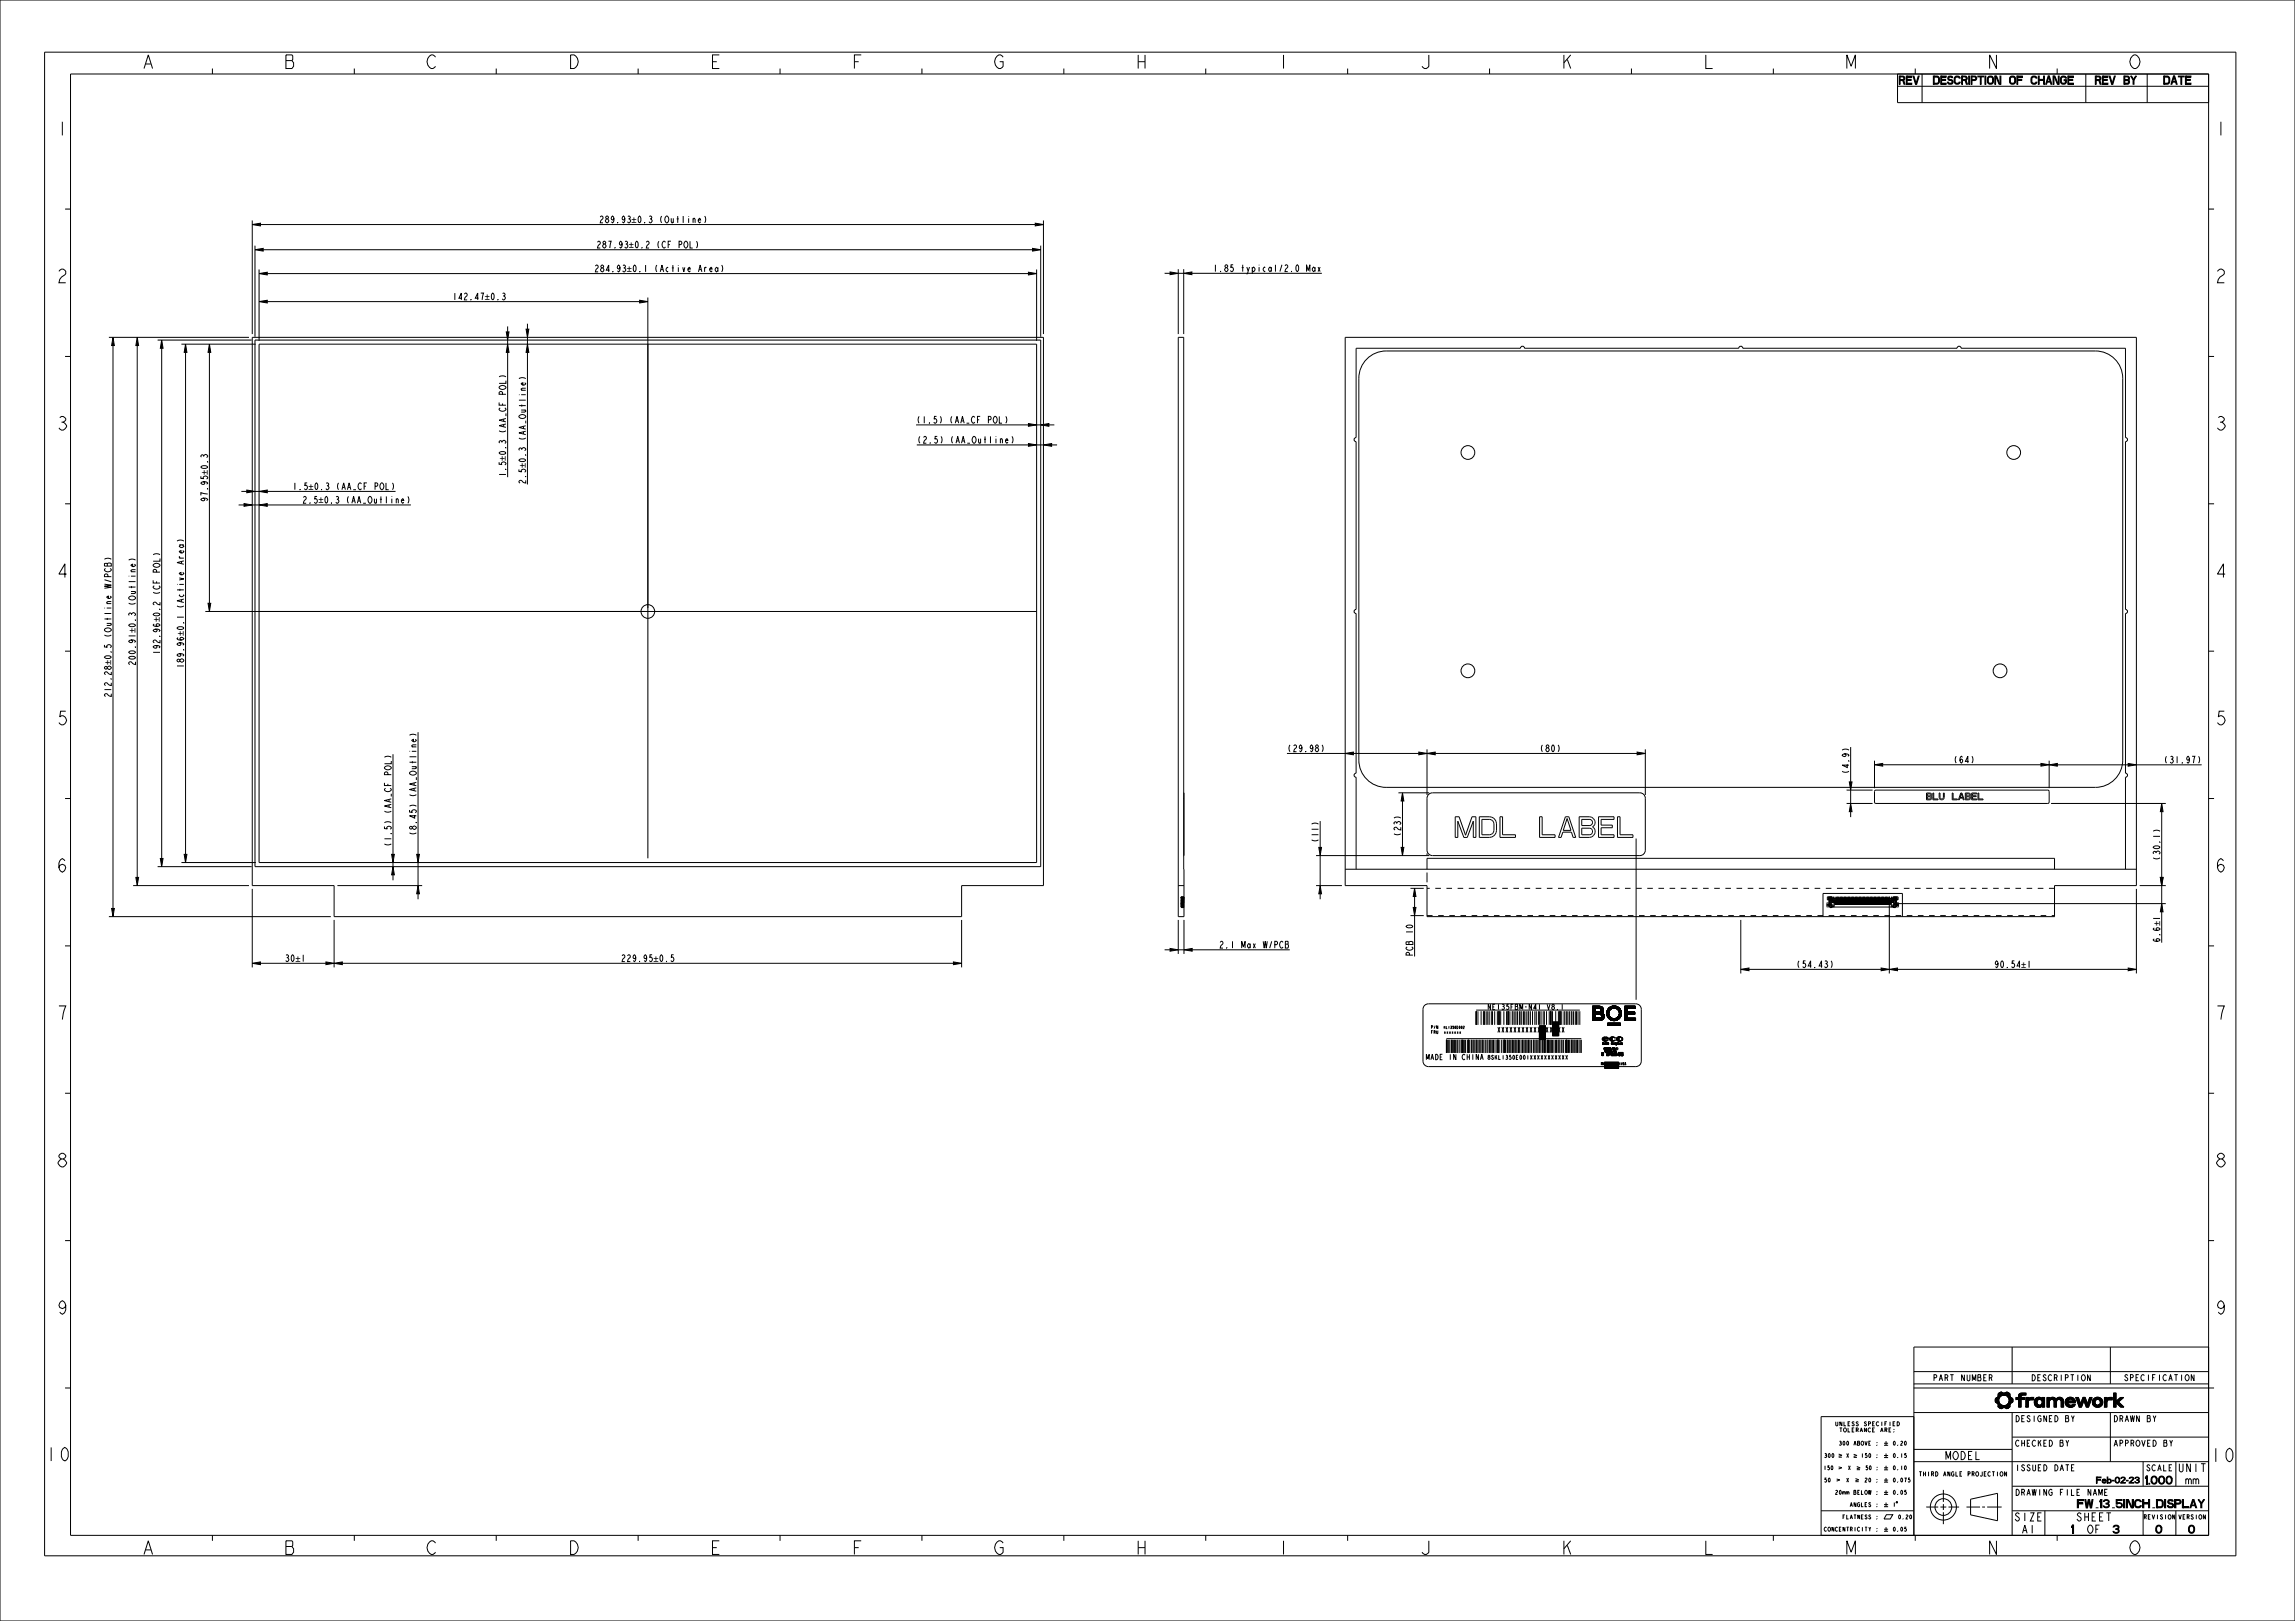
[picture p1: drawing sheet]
<svg xmlns="http://www.w3.org/2000/svg" width="841mm" height="594mm" viewBox="0 0 841 594" stroke-linecap="round" stroke-linejoin="round" font-family="sans-serif">
<defs><g id="words">
<g font-size="6.5">
<text x="51.8" y="25.1">A</text>
<text x="103.8" y="25.1">B</text>
<text x="155.8" y="25.1">C</text>
<text x="207.8" y="25.1">D</text>
<text x="259.8" y="25.1">E</text>
<text x="311.8" y="25.1">F</text>
<text x="363.8" y="25.1">G</text>
<text x="415.8" y="25.1">H</text>
<text x="467.8" y="25.1">I</text>
<text x="519.8" y="25.1">J</text>
<text x="571.8" y="25.1">K</text>
<text x="623.8" y="25.1">L</text>
<text x="675.8" y="25.1">M</text>
<text x="727.8" y="25.1">N</text>
<text x="779.8" y="25.1">O</text>
<text x="20.3" y="49.6">1</text>
<text x="811.3" y="49.6">1</text>
<text x="20.3" y="103.6">2</text>
<text x="811.3" y="103.6">2</text>
<text x="20.3" y="157.6">3</text>
<text x="811.3" y="157.6">3</text>
<text x="20.3" y="211.6">4</text>
<text x="811.3" y="211.6">4</text>
<text x="20.3" y="265.6">5</text>
<text x="811.3" y="265.6">5</text>
<text x="20.3" y="319.6">6</text>
<text x="811.3" y="319.6">6</text>
<text x="20.3" y="373.6">7</text>
<text x="811.3" y="373.6">7</text>
<text x="20.3" y="427.6">8</text>
<text x="811.3" y="427.6">8</text>
<text x="20.3" y="481.6">9</text>
<text x="811.3" y="481.6">9</text>
<text x="16.2" y="535.4">10</text>
<text x="809.5" y="535.7">10</text>
<text x="51.8" y="569.6">A</text>
<text x="103.8" y="569.6">B</text>
<text x="155.8" y="569.6">C</text>
<text x="207.8" y="569.6">D</text>
<text x="259.8" y="569.6">E</text>
<text x="311.8" y="569.6">F</text>
<text x="363.8" y="569.6">G</text>
<text x="415.8" y="569.6">H</text>
<text x="467.8" y="569.6">I</text>
<text x="519.8" y="569.6">J</text>
<text x="571.8" y="569.6">K</text>
<text x="623.8" y="569.6">L</text>
<text x="675.8" y="569.6">M</text>
<text x="727.8" y="569.6">N</text>
<text x="779.8" y="569.6">O</text>
</g>
<g font-size="3.9">
<text x="695.9" y="30.9">REV</text>
<text x="706.7" y="30.9">DESCRIPTION OF CHANGE</text>
<text x="767.7" y="30.9">REV BY</text>
<text x="792.8" y="30.9">DATE</text>
<text x="712.8" y="534.9">MODEL</text>
<text x="798.1" y="539.4">UNIT</text>
<text x="784" y="543.9">1.000 mm</text>
<text x="738.1" y="557.4">SIZE</text>
<text x="752.8" y="552.5">FW_13_5INCH_DISPLAY</text>
<text x="760.8" y="557.4">SHEET</text>
<text x="740.7" y="561.9">A1</text>
<text x="757.4" y="561.9">1</text>
<text x="764.7" y="561.9">OF</text>
<text x="774.3" y="561.9">3</text>
<text x="789.9" y="561.9">0</text>
<text x="801.9" y="561.9">0</text>
</g>
<g font-size="3.4">
<text x="231.5" y="81.7">±</text>
<text x="230.5" y="90.9">±</text>
<text x="229.7" y="99.6">±</text>
<text x="177.7" y="109.9">±</text>
<text x="185.4" y="168.9" transform="rotate(-90 185.4 168.9)">±</text>
<text x="192.7" y="171.5" transform="rotate(-90 192.7 171.5)">±</text>
<text x="76.1" y="174" transform="rotate(-90 76.1 174)">±</text>
<text x="113.1" y="179.4">±</text>
<text x="116.7" y="184.4">±</text>
<text x="49.7" y="232" transform="rotate(-90 49.7 232)">±</text>
<text x="58.6" y="228" transform="rotate(-90 58.6 228)">±</text>
<text x="67.4" y="233" transform="rotate(-90 67.4 233)">±</text>
<text x="40.8" y="243.7" transform="rotate(-90 40.8 243.7)">±</text>
<text x="791.5" y="339.4" transform="rotate(-90 791.5 339.4)">±</text>
<text x="108.2" y="352.4">±</text>
<text x="239.5" y="352.4">±</text>
<text x="740.7" y="354.6">±</text>
</g>
<g font-size="3.3">
<text x="219.5" y="81.7">289.93±0.3 (Outline)</text>
<text x="218.5" y="90.9">287.93±0.2 (CF POL)</text>
<text x="217.7" y="99.6">284.93±0.1 (Active Area)</text>
<text x="444.4" y="99.5">1.85 typical/2.0 Max</text>
<text x="165.7" y="109.9">142.47±0.3</text>
<text x="335.7" y="155.1">(1.5) (AA_CF POL)</text>
<text x="336" y="162.4">(2.5) (AA_Outline)</text>
<text x="107.1" y="179.4">1.5±0.3 (AA_CF POL)</text>
<text x="185.4" y="174.9" transform="rotate(-90 185.4 174.9)">1.5±0.3 (AA_CF POL)</text>
<text x="192.7" y="177.5" transform="rotate(-90 192.7 177.5)">2.5±0.3 (AA_Outline)</text>
<text x="76.1" y="184" transform="rotate(-90 76.1 184)">97.95±0.3</text>
<text x="110.7" y="184.4">2.5±0.3 (AA_Outline)</text>
<text x="49.7" y="244" transform="rotate(-90 49.7 244)">200.91±0.3 (Outline)</text>
<text x="58.6" y="240" transform="rotate(-90 58.6 240)">192.96±0.2 (CF POL)</text>
<text x="67.4" y="245" transform="rotate(-90 67.4 245)">189.96±0.1 (Active Area)</text>
<text x="40.8" y="255.7" transform="rotate(-90 40.8 255.7)">212.28±0.5 (Outline W/PCB)</text>
<text x="471.6" y="275.5">(29.98)</text>
<text x="564.1" y="275.5">(80)</text>
<text x="715.7" y="279.6">(64)</text>
<text x="792.8" y="279.6">(31.97)</text>
<text x="677.5" y="283.7" transform="rotate(-90 677.5 283.7)">(4.9)</text>
<text x="143.4" y="310.4" transform="rotate(-90 143.4 310.4)">(1.5) (AA_CF POL)</text>
<text x="152.6" y="306.3" transform="rotate(-90 152.6 306.3)">(8.45) (AA_Outline)</text>
<text x="483.1" y="308.9" transform="rotate(-90 483.1 308.9)">(11)</text>
<text x="513.3" y="306.6" transform="rotate(-90 513.3 306.6)">(23)</text>
<text x="791.5" y="315.5" transform="rotate(-90 791.5 315.5)">(30.1)</text>
<text x="446.6" y="347.4">2.1</text>
<text x="454.6" y="347.4">Max W/PCB</text>
<text x="791.5" y="345.4" transform="rotate(-90 791.5 345.4)">6.6±1</text>
<text x="104.2" y="352.4">30±1</text>
<text x="227.5" y="352.4">229.95±0.5</text>
<text x="517.7" y="350.5" transform="rotate(-90 517.7 350.5)">PCB 10</text>
<text x="658.1" y="354.6">(54.43)</text>
<text x="730.7" y="354.6">90.54</text>
</g>
<g font-size="2.9">
<text x="708.5" y="506">PART NUMBER</text>
<text x="744.5" y="506">DESCRIPTION</text>
<text x="778.5" y="506">SPECIFICATION</text>
<text x="738.3" y="521">DESIGNED BY</text>
<text x="774.3" y="521">DRAWN BY</text>
<text x="738.3" y="530">CHECKED BY</text>
<text x="774.3" y="530">APPROVED BY</text>
<text x="738.3" y="539">ISSUED DATE</text>
<text x="786.4" y="539">SCALE</text>
<text x="764.6" y="543.5">Feb-02-23</text>
<text x="738.3" y="548">DRAWING FILE NAME</text>
</g>
<g font-size="2.6">
<text x="544.9" y="370">NE135FBM-N41 V8.1</text>
<text x="548.5" y="378.3">XXXXXXXXXXXXXXXXX</text>
<text x="522.9" y="388.3">MADE IN CHINA</text>
</g>
<g font-size="2.1">
<text x="703.4" y="540.9">THIRD ANGLE PROJECTION</text>
<text x="785.6" y="556.7">REVISION</text>
<text x="798.3" y="556.7">VERSION</text>
</g>
<g font-size="2">
<text x="545" y="388.2">8SKL1350E001XXXXXXXXXXX</text>
<text x="672.6" y="522.5">UNLESS</text>
<text x="674.1" y="524.7">TOLERANCE</text>
<text x="682.9" y="522.5">SPECIFIED</text>
<text x="688.7" y="524.7">ARE:</text>
<text x="674.1" y="529.6">300 ABOVE :</text>
<text x="693.5" y="529.6">0.20</text>
<text x="668.7" y="538.6">150</text>
<text x="668.8" y="534.1">300</text>
<text x="676.7" y="534.1">X</text>
<text x="677.4" y="538.6">X</text>
<text x="682" y="534.1">150 :</text>
<text x="683.6" y="538.6">50 :</text>
<text x="693.5" y="534.1">0.15</text>
<text x="693.5" y="538.6">0.10</text>
<text x="668.8" y="543.1">50</text>
<text x="676.7" y="543.1">X</text>
<text x="683.3" y="543.1">20 :</text>
<text x="693.5" y="543.1">0.075</text>
<text x="672.7" y="547.6">20mm BELOW :</text>
<text x="693.5" y="547.6">0.05</text>
<text x="675.4" y="556.6">FLATNESS :</text>
<text x="678" y="552.1">ANGLES :</text>
<text x="693.5" y="552.1">1</text>
<text x="695.4" y="556.6">0.20</text>
<text x="668.8" y="561.1">CONCENTRICITY :</text>
<text x="693.5" y="561.1">0.05</text>
</g>
<g font-size="1.4">
<text x="524.3" y="376.9">P/N</text>
<text x="524.3" y="378.8">FRU</text>
<text x="528.9" y="378.8">xxxxxxx</text>
</g>
<text font-size="1.3" x="586.7" y="390.3">MADE IN CHINA</text>
<text font-size="1.2" x="529" y="376.9">KL1350E002</text>
</g></defs>
<g fill="#000">
<path d="M92.4 82.3l3-.5v1zM93.4 91.5l3-.5v1zM378.4 91l3 .5-3 .5zM379.4 81.8l3 .5-3 .5zM94.9 110.5l3-.5v1zM94.9 100.3l3-.5v1zM234.4 110l3 .5-3 .5zM376.9 99.8l3 .5-3 .5zM428.8 99.7l3 .5-3 .5zM433.8 100.2l3-.5v1zM41.4 123.6l.5 3h-1zM50.3 123.6l.5 3h-1z"/>
<path d="M59.3 124.6l.5 3h-1zM68 126.1l.5 3h-1zM76.7 126.1l.5 3h-1zM185.5 121.6h1l-.5 3zM186 126.1l.5 3h-1zM192.8 120.6h1l-.5 3zM193.3 126.1l.5 3h-1zM376.9 155.2l3 .5-3 .5zM381.4 155.7l3-.5v1zM376.9 162.5l3 .5-3 .5zM382.4 163l3-.5v1zM89.4 184.5l3 .5-3 .5z"/>
<path d="M90.4 179.6l3 .5-3 .5zM94.9 185l3-.5v1zM94.9 180.1l3-.5v1zM76.2 221.1h1l-.5 3zM492.9 276.1l3-.5v1zM519.9 275.6l3 .5-3 .5zM522.9 276.1l3-.5v1zM599.9 275.6l3 .5-3 .5zM513.9 290.5l.5 3h-1zM677.7 286.5h1l-.5 3zM678.2 294.4l.5 3h-1zM686.9 280.2l3-.5v1z"/>
<path d="M747.9 279.7l3 .5-3 .5zM750.9 280.3l3-.5v1zM779.9 279.8l3 .5-3 .5zM792.2 294.4l.5 3h-1zM58.8 314.6h1l-.5 3zM67.5 313.1h1l-.5 3zM143.5 313.1h1l-.5 3zM144 317.6l.5 3h-1zM152.7 313.1h1l-.5 3zM483.3 310.5h1l-.5 3zM513.4 310.5h1l-.5 3zM40.9 332.9h1l-.5 3z"/>
<path d="M49.8 321.5h1l-.5 3zM153.2 324.5l.5 3h-1zM483.8 324.5l.5 3h-1zM518.4 325.5l.5 3h-1zM517.9 332.5h1l-.5 3zM791.7 321.5h1l-.5 3zM792.2 331.1l.5 3h-1zM92.4 353l3-.5v1zM119.4 352.5l3 .5-3 .5zM122.4 353l3-.5v1zM349.4 352.5l3 .5-3 .5zM428.8 347.6l3 .5-3 .5z"/>
<path d="M433.9 348.1l3-.5v1zM637.9 355.2l3-.5v1zM689.3 354.7l3 .5-3 .5zM692.3 355.2l3-.5v1zM779.9 354.7l3 .5-3 .5zM569 374.5h2.2v5.1h-2.2zM564.1 375.9h2.2v5h-2.2zM587.3 382l.4 .2-.5 .6 .4-.6zM587.2 382v.8zM587.4 382.4l.3-.1 .1 .5zM587.9 382.3h.3zM587.3 380.3l.8-.3v1.2l-.8-.1z"/>
<path d="M588 389.2h5.1v2.3h-5.1zM587.9 382.3h.3v.4h-.3l.3-.2zM587.9 382.7l.2-.1zM587.5 381.3h.7zM587.7 381.4h.5zM587.8 381.4h.5zM588.8 382l.1 .8zM588.4 382l.4 .3-.3 .5zM589.1 382l.3 .1zM589 382.2h.2zM587.8 381.4l1.5-.2-.7 .3zM589.2 382.2h.2z"/>
<path d="M589 382.5l.5 .1-.3 .2zM589 382.3h.4zM589.1 382.4l.3-.1 .1 .3zM588.5 380l.7 .3 .3 .4h-1zM590.6 382.3l-.1 .3zM590.6 382.1h.4zM590.5 382.3v.2zM590.5 382.2h.5zM590.3 380.1l.8-.1 .8 .3zM590.5 382.7l.3-.1zM590 380.3l.8-.1v1l-.9-.1zM590.1 381.3h.7z"/>
<path d="M590.1 380.2l.7-.1zM590.3 381.4h.5zM590.1 380.2l.8-.1zM590.5 382.7l.5-.2zM590.4 381.4h.5zM591.2 382.3h.3zM591.1 382.3h.4v.4h-.3l.2-.2zM591.2 382.7l.1-.1zM591.6 382.2h.3l-.2 .5zM591.8 382.3h.3zM591.8 382.3h.3v.4l-.1-.4-.2 .4zM590.4 381.4l1.5-.2-.7 .3z"/>
<path d="M592.2 382.2l.4 .1-.4 .7zM592.4 382.4l.2-.1v.3l-.4 .4 .1-.6 .2 .1zM592.3 382.7h.3zM592.7 382l.2 .8zM593 382.2l.1 .6zM592.9 380.1l1-.1zM593.2 382.3h.3l.1 .3zM593.2 382.5v.2zM593.2 382.4h.3zM592.5 380.3l.8-.1v1.1l-.8-.2zM592.7 381.3h.6zM592.6 380.2l.9-.1z"/>
<path d="M593.2 382.7h.3zM592.9 381.4h.6zM592.7 380.2l1.2-.2 .6 .4zM593.2 382.7l.4 .1zM593.7 382.2l.3 .1-.2 .5zM593.9 382.4l.2-.1v.5zM594.3 382.1l-.1 .2zM594.4 382.3l-.1 .4zM593 381.4l1.5-.3-.6 .3zM594.3 382.7l.2 .1zM594.2 382.3l.3-.1-.2 .4zM594.4 380.4l.1 .5z"/>
<path d="M594.5 380.9l-.2 .3zM731.3 513.8l1.2-.1 .1 .3-.7 .2zM731.3 512.4l1.4-.2-.2 1.5-1.2 .1zM731.9 514.2l.7-.2 .8 .8-1.2 .6v-.8zM733.1 510.2h.4zM732.2 511.5l1.9-.3-.8 .3-.6 .7-1.3 .2 .6-.4zM733.2 516.2l.3-.1zM732.5 510.5l1-.3 .5 .3zM732.7 515.9l1.4-.1-.9 .4zM732.4 510.6l1.7-.1zM732.5 515.8h1.9zM732.3 510.7l4-.1 .2 .3-4.3 .6z"/>
<path d="M734.1 511.2l2.4-.3v.6l-1 .1zM732.2 515.4l1.2-.6 3.1 .6-.2 .3-3.8 .1zM734.5 515.8l1.8-.1-1.1 .4zM734.7 510.5l.9-.3zM735.2 516.1l.9-.2zM734.4 510.5l1.2-.3 .7 .4zM734.7 515.1l1.8-.4v.7zM735.5 511.6h1zM735.4 514.8l1.2-.2zM735.6 511.7h1zM735.5 514.7l1.1-.2zM735.7 511.8h.9z"/>
<path d="M735.6 514.6l1-.1zM735.8 511.9h.9zM735.8 514.4l.9-.1zM735.9 512h.8zM735.9 514.3l.9-.1zM736 512.1l.7-.1 .7 .4-1.2 .1zM736.1 514l1.4-.2-1.6 .5zM736.2 512.5h1.3zM736.2 513.8l1.3-.1zM736.2 512.6h1.3zM736.2 513.7h1.3zM736.3 512.7h1.3z"/>
<path d="M736.3 513.6l1.3-.1zM736.3 512.9h1.3zM736.3 513.4l1.3-.1zM736.3 513l1.3-.1v.3l-1.3 .1zM736.3 513.3l1.3-.1zM738.8 512.1h.9l.9-.5v.5l-1.8 .7zM739.7 511.6l1-.1-1 .6zM739.7 511.5l1-.1zM739.7 511.4l1.1-.1zM740 510.8l.7-.3h1.7v.7h-2.6zM739.7 511.3l1.2-.1zM739.8 511.2h1.4z"/>
<path d="M738.8 512.8l1.8-.7h1.3v.7h-1.3v2.8h-.9v-2.8zM743.3 513.4v2.2h-.9zM742.4 512.1h.9v.6l.6-.6h1.3v.9l-1.8 .2-1 2.4zM745.8 512.7l1.6 .1-1.7 .1zM745.5 514l.9-.1zM745.5 513.7l.9-.1v.3l-.9 .1zM745.5 514.2h.9zM745.5 513.6l1-.1zM745.5 514.3h1zM745.5 513.4l1-.1zM745.6 514.4l1 .1zM745.6 513.3l1-.1z"/>
<path d="M745.6 514.6h1zM745.6 513.1h1.1zM745.7 513l1.2-.1zM745.7 514.7h1.1zM745.7 514.8h1.2zM745.7 512.9l1.6-.1zM746.6 512.1h1zM747 515.7h.4zM745.8 514.9h1.8l.7-.6v.8zM746.8 515.6h.9zM746.4 512.2h1.4zM746.1 512.4l.3-.2 1.7 .1z"/>
<path d="M746.4 515.5h1.6zM746.3 515.4h1.8zM746 512.5h2.2zM746.1 515.3l2.1-.1zM746 512.5h2.3zM746 515.2l2.3-.1zM745.9 512.6h2.4zM745.8 515l2.5 .1-2.3 .1zM748.3 512.1h.9v3.5h-.9v-2l-.4-.7 .4-.3zM745.8 512.7l2.5-.1-.4 .3zM750.1 512.1h.9v3.5h-.9zM751.8 512.8h2.7l-.8 .6-.1 2.2h-.9v-2.2l-.4-.5z"/>
<path d="M751.2 512.4l1.2-.4 1 .7-1.7 .1-.6 .5zM753.7 512.4l.9-.4a1.39 1.39 0 0 1 1.5 1.1l-.9 .1-.5-.4h-1.3zM755.2 513.2l.9-.1 .1 2.5h-.9zM756.9 514.3h.9zM756.9 513.3l.9-.2zM756.9 514.4h.9zM756.9 513.1l1-.1zM756.9 514.6h1zM757 513l1-.1zM757 514.7h1zM757.1 512.9l1.1-.1zM757.1 514.8h1.1z"/>
<path d="M757.1 512.8l1.5-.1zM757.1 514.9h1.3zM757.3 512.6a1.89 1.89 0 0 1 3.1 .6l-.9 .1-.7-.6-1.7 .1zM757.2 515h1.5zM758.3 515.7l1.1-.1zM757.2 515l3.3-.4-.3 .5-2.8 .1zM756.9 513.4h3.6v.5l-3.7 .1zM757.4 515.2l2.8-.1-.8 .5-1.1 .1zM759.5 513.3l.9-.1 .1 .2zM756.8 514l3.7-.1-2.8 .1-.8 .3zM760.7 512.1h.9l.8 2.4-.4 1.1zM763.3 512.1h.8l.9 2.3 1.6-2.3-1.3 3.5h-.8l-.9-2.4-.9 2.4h-.7z"/>
<path d="M765.8 512.1h.8l-1.6 2.3zM766.8 514l.9-.1zM766.8 513.7l.9-.1v.3l-.9 .1zM766.8 514.2h.9zM766.8 513.6l.9-.1zM766.8 514.3h1zM766.8 513.4l1-.1zM766.9 514.4l.9 .1zM766.9 513.3l1-.1zM766.9 514.6h1zM766.9 513.1l1.1-.1zM767 514.7h1.1z"/>
<path d="M767 513l1.2-.1zM767 514.8h1.3zM767 512.9l1.6-.1zM767.3 512.6a1.94 1.94 0 0 1 3.2 .7l-.9 .1-.8-.6-1.8 .1zM767.1 514.9h3.1a1.97 1.97 0 0 1-3.1 0zM769.6 513.4l.9-.1-.1 1.4-.2 .2h-1.4l.7-.5zM772.1 513.4v2.2h-.9zM771.2 512.1h.9v.6l.6-.6h1.3v.9l-1.8 .2-1 2.4zM774.5 510.5h.9v3l1.6-1.4h1.2l-1.9 1.6 2 1.9h-1.2l-1.7-1.6v1.6h-.9z"/>
</g>
<g fill="none" stroke="#000" stroke-width=".37">
<path d="M0 0h841v594h-841zM16.3 19.1h803v551h-803zM25.8 27.1h783.5v535.5h-783.5zM77.8 25.1v2M129.8 25.1v2M181.8 25.1v2M233.8 25.1v2M285.8 25.1v2M337.8 25.1v2M389.8 25.1v2M441.8 25.1v2M493.8 25.1v2"/>
<path d="M545.8 25.1v2M597.8 25.1v2M649.8 25.1v2M695.3 27.1v10.5h114M695.3 31.6h114M701.8 25.1v2M704.3 27.1v10.5M753.8 25.1v2M764.3 27.1v10.5M786.8 27.1v10.5M23.8 76.6h2M809.3 76.6h2"/>
<path d="M92.4 82.3l3-.5v1zM92.4 80.8v41.6M93.4 91.5l3-.5v1zM93.4 90v33.4M94.9 98.8v26.1M95.4 82.3h284M96.4 91.5h282M376.9 99.8l3 .5-3 .5zM378.4 91l3 .5-3 .5zM379.4 81.8l3 .5-3 .5zM379.9 98.8v26.1M381.4 90v33.4"/>
<path d="M382.4 80.8v41.6M428.8 99.7l3 .5-3 .5zM431.8 98.7v23.7M433.8 98.7v23.7M94.9 110.5l3-.5v1zM94.9 100.3l3-.5v1zM97.9 110.5h136.5M97.9 100.3h279M186 119.6v2M193.3 118.6v2M234.4 110l3 .5-3 .5zM237.4 109v113.9"/>
<path d="M426.8 100.2h2M431.8 100.2h2M433.8 100.2l3-.5v1zM436.8 100.2h47.6M23.8 130.6h2M39.9 123.6h51.3M41.4 123.6l.5 3h-1zM41.4 126.6v206.3M50.3 123.6l.5 3h-1zM50.3 126.6v194.9M57.8 124.6h34.4M59.3 124.6l.5 3h-1z"/>
<path d="M59.3 127.6v187M66.5 126.1h27.2M68 126.1l.5 3h-1zM68 129.1v184M76.7 126.1l.5 3h-1zM76.7 129.1v92M92.4 123.6h290v200.9h-30v11.4h-230v-11.4h-30zM185.5 121.6h1l-.5 3zM186 126.1l.5 3h-1zM186 124.6v1.5M186 129.1v45.8M192.8 120.6h1l-.5 3z"/>
<path d="M193.3 126.1l.5 3h-1zM193.3 123.6v2.5M193.3 129.1v48.4M431.8 123.6h2l.1 212.3h-2.1zM492.9 123.6h290v200.9h-30v11.4h-230v-11.4h-30zM500.5 132a10 10 0 0 1 7.4-3.4h260a10 10 0 0 1 10 10v139.9a10 10 0 0 1-10 10h-260a10 10 0 0 1-10-10v-139.9a10 10 0 0 1 2.6-6.6zM809.3 130.6h2M335.7 155.7h41.2M376.9 155.2l3 .5-3 .5zM379.9 155.7h1.5M381.4 155.7l3-.5v1zM384.4 155.7h2"/>
<path d="M90.4 179.6l3 .5-3 .5zM336 163h40.9M376.9 162.5l3 .5-3 .5zM379.9 163h2.5M382.4 163l3-.5v1zM385.4 163h2M23.8 184.6h2M87.4 185h2M88.4 180.1h2M89.4 184.5l3 .5-3 .5zM92.4 185h2.5M93.4 180.1h1.5"/>
<path d="M94.9 185l3-.5v1zM94.9 180.1l3-.5v1zM97.9 185h52.7M97.9 180.1h47M809.3 184.6h2M23.8 238.6h2M75.2 224.1h161M76.2 221.1h1l-.5 3zM809.3 238.6h2M144 276.4v36.7M153.2 268.3v44.8M471.6 276.1h21.3"/>
<path d="M492.9 276.1l3-.5v1zM495.9 276.1h24M519.9 275.6l3 .5-3 .5zM522.9 276.1l3-.5v1zM522.9 274.6v16.7M525.9 276.1h74M599.9 275.6l3 .5-3 .5zM602.9 274.6v16.7M678.2 273.7v12.8M686.9 278.7v10.1M747.9 279.7l3 .5-3 .5zM750.9 278.7v10.1"/>
<path d="M779.9 279.8l3 .5-3 .5zM23.8 292.6h2M433.8 290.5v23M433.8 292.5h.1M512.4 290.5h11.3M513.9 290.5l.5 3h-1zM513.9 293.5v17M523.5 291.1l1.4-.6 76.6 .1 1.2 .9 .2 1v19.6l-1 1.1-1 .3h-76.5l-1.2-1-.3-1v-19zM676.7 294.4h9.5M676.7 289.5h9.5M677.7 286.5h1l-.5 3zM678.2 294.4l.5 3h-1z"/>
<path d="M678.2 289.5v4.9M678.2 297.4v2M686.9 280.2l3-.5v1zM687 289.8l.4-.3h63l.5 .5v3.9l-.5 .5h-63l-.5-.5zM689.9 280.2h58M750.9 280.3l3-.5v1zM751.6 294.4h42.1M753.9 280.3h26M782.9 280.3h23.9M792.2 294.4l.5 3h-1zM792.2 297.4v24.1M809.3 292.6h2"/>
<path d="M57.8 317.6h34.4M58.8 314.6h1l-.5 3zM66.5 316.1h27.2M67.5 313.1h1l-.5 3zM143.5 313.1h1l-.5 3zM144 317.6l.5 3h-1zM144 316.1v1.5M152.7 313.1h1l-.5 3zM153.2 316.1v8.4M433.8 311.5h.1M482.3 313.5h41.4M483.3 310.5h1l-.5 3z"/>
<path d="M483.8 300.9v9.6M483.8 313.5v11M492.9 318.5h290M496.9 318.5v-33.7a.75 .75 0 0 1-.7-.7 .75 .75 0 0 1 .7-.8v-58.5a.75 .75 0 0 1-.7-.7 .75 .75 0 0 1 .7-.8v-61.5a.75 .75 0 0 1-.7-.7 .75 .75 0 0 1 .7-.8v-32.7h60.3a.75 .75 0 0 1 .7-.7 .75 .75 0 0 1 .8 .7h78.5a.75 .75 0 0 1 .7-.7 .75 .75 0 0 1 .8 .7h78.5a.75 .75 0 0 1 .7-.7 .75 .75 0 0 1 .8 .7h60.2v32.7a.75 .75 0 0 1 .7 .8 .75 .75 0 0 1-.7 .7v61.5a.75 .75 0 0 1 .7 .8 .75 .75 0 0 1-.7 .7v58.5a.75 .75 0 0 1 .7 .8 .75 .75 0 0 1-.7 .7v33.7M513.4 310.5h1l-.5 3zM522.9 312.7v.6M522.9 318.5v-4h230v4M522.9 319.7v3.6M599.6 307.3v59.1M39.9 335.9h81.3M40.9 332.9h1l-.5 3zM48.8 324.5h42.4"/>
<path d="M49.8 321.5h1l-.5 3zM92.4 325.7v28.8M122.4 337.1v17.4M123.6 324.5h31.1M144 320.6v2M153.2 324.5l.5 3h-1zM153.2 327.5v2M352.4 337.1v17.4M431.8 324.5h2.1M431.8 337.1v12.5M433.9 337.1v12.5M482.3 324.5h9.4"/>
<path d="M483.8 324.5l.5 3h-1zM483.8 327.5v2M516.9 335.5h4.8M516.9 325.5h4.8M517.9 332.5h1l-.5 3zM518.4 325.5l.5 3h-1zM518.4 328.5v4M518.4 335.5v15M637.9 337.1v19.6M668 335.9v-8.5h29.1v8.5M692.3 328.6v.1M692.3 329.9v26.8"/>
<path d="M693.8 331.1h99.9M782.9 325.7v31M784.1 324.5h9.6M791.7 321.5h1l-.5 3zM792.2 331.1l.5 3h-1zM792.2 324.5v20.9M23.8 346.6h2M92.4 353l3-.5v1zM95.4 353h24M119.4 352.5l3 .5-3 .5zM122.4 353l3-.5v1zM125.4 353h224"/>
<path d="M349.4 352.5l3 .5-3 .5zM426.8 348.1h2M428.8 347.6l3 .5-3 .5zM431.8 348.1h2.1M433.9 348.1l3-.5v1zM436.9 348.1h35.7M637.9 355.2l3-.5v1zM640.9 355.2h48.4M689.3 354.7l3 .5-3 .5zM692.3 355.2l3-.5v1zM695.3 355.2h84.6M743.6 352.1v2.5"/>
<path d="M779.9 354.7l3 .5-3 .5zM809.3 346.6h2M522 368.4l1.5-.6 76.5 .1 1.2 .9 .3 1v19a2 2 0 0 1-2 2h-76.6l-1.2-.9-.2-1.1v-19zM540.9 370.1h38M540.9 370.5v5M541 370.5v5M541.6 370.5v5M542.8 370.5v5M543.6 370.5v5M543.9 370.5v5M544 370.5v5M544.6 370.5v5"/>
<path d="M545.2 370.5v5M545.7 370.5v5M546.5 370.5v5M546.9 370.5v5M547.7 370.5v5M548.7 370.5v5M549.3 370.5v5M549.9 370.5v5M551.1 370.5v5M552.1 370.5v5M552.6 370.5v5M552.7 370.5v5"/>
<path d="M553.3 370.5v5M554.2 370.5v5M554.5 370.5v5M555.1 370.5v5M555.5 370.5v5M556.1 370.5v5M556.8 370.5v5M557 370.5v5M557.6 370.5v5M558.3 370.5v5M558.7 370.5v5M559.3 370.5v5"/>
<path d="M559.9 370.5v5M560.2 370.5v5M560.8 370.5v5M561.6 370.5v5M562.5 370.5v5M563 370.5v5M563.7 370.5v5M564.1 375.9h2.2v5h-2.2zM564.2 370.5v5M564.7 370.5v5M565.5 370.5v5M565.9 370.5v5"/>
<path d="M566.7 370.5v5M567.7 370.5v5M568.3 370.5v5M568.9 370.5l.1 9.1h2.2v-5.1h-2.2M569 374.5h2.2v5.1h-2.2zM570.1 370.5v5M571.1 370.5v5M571.6 370.5v5M571.7 370.5v5M572.3 370.5v5M573.2 370.5v5M573.5 370.5v5"/>
<path d="M574.1 370.5v5M574.5 370.5v5M575.1 370.5v5M575.8 370.5v5M576 370.5v5M576.6 370.5v5M577.3 370.5v5M577.7 370.5v5M578.3 370.5v5M578.9 370.5v5M583.6 372.9l.8 .1-.8-1.8 3.6 .1-.4 .7h1l-1 1.8-3.2 .1M583.6 373h.8"/>
<path d="M583.6 372.8h.8l-.6 1.1-.2-.4M583.6 372.6h.8l-.7 1.3M583.6 372.5h.8l-.8 1.4v-.2M583.6 370.7l.8-.1-.8 1.8h.8zM583.6 372.3h.8l-.8 1.6M583.6 370.5h.8l-.8 1.7h.8zM583.6 370.3h.8l-.8 1.7h.8zM583.6 370.1h.8l-.8 1.7h.8zM583.6 372.6l.7 1.3 .5-.8 .6 .8 .7-.8 .5 .8 1.2-2-1.2-.1-.6-.9-.6 .8-.5-.8-1.3 2.2M583.6 369l.8 1.7h-.8l1.1-2 .7 .8 .5-.8 .6 1M583.6 369.2h3.6l-.5 .9h.9M583.6 369.1l3.6 .1"/>
<path d="M583.6 369l3.5 .1-.5 .7M583.6 368.9l3.3 .1M583.6 368.7l2.9 .1M583.6 373.9h.1M583.6 372.7l.6 1.2M583.6 372.4l.8 1.5 .5-.8 .6 .8 .6-.8M583.6 369.1l1.4 2.6 .5-.8 .5 .8M583.6 368.8l.8 1.7M583.6 368.7l.8 1.6M583.6 368.9v-.2l.8 1.5M583.6 369.1l.2-.4 .6 1.3M583.6 368.7v5.2"/>
<path d="M583.6 368.7h.1M584 368.7l.4 .9v1.3M584.1 368.7l-.5 .9h.8M584.4 369.9h-.8l1 1.8 .6-.8 .5 .8 .5-.8 1.4 2.4-4 .1M584.4 369.7h-.8l1.1 2 .6-.8 .6 .8 .7-1 1.2 2.2-1.2 .1-.6 .9-.6-.8-.6 .8-1.2-2.1 .8-.1-.8 1.8M584.4 370.8l-.8 .1 .8 1.6h-.8M584.4 370l-.8 1.6 4.1 .1-1.3 2.2-.5-.8-.6 .8-.6-.8-.5 .8-.6-1M584.4 369.8l-.8 1.6 4 .1-.6 1M584.4 370.2h-.8l.8-1.5 .5 .8 .6-.8 .7 .9 .4-.8 1 1.6-.9 .1 1.1 2.2M584.4 369.8l-.5-1.1-.3 .6h3.7l-.6 1.1 1.2 2.1M584.5 373.9l.5-.8 .6 .8M584.5 373.1l.6 .8 .5-.8 .5 .8"/>
<path d="M584.5 373.1l-.6 .8-.3-.6M584.6 368.7l.5 .8 .5-.8 .7 .9 .4-.7-3.1-.1M584.6 373.1l.6 .8 .5-.8 .5 .8M584.6 373.1l-.6 .8-.4-.8M584.7 369.5l.6-.8 .6 .8 .5-.7 1.1 1.9-1.1 .1-.6 .9M584.8 369.5l-.5-.8-.7 1.3h.8M584.8 368.7l-1.2 2.2h3.8l-1.3-2.2-.5 .8-.5-.8-1.5 2.6h3.8M585 371.7l.6-.8 .5 .8 1.6 .1-1.2 2.1-.5-.8 .8-.2 .2-.7-.3-.3-.6-.2M585.2 368.7l.6 .8 .5-.8 1.1 2.1-1.4 .1-.7 .8-.5-.8-1.2 2M585.4 369.5l.7-.8 1.2 2.3h-3.7l.8 1.7h-.8M585.5 369.5l-.6-.8-1.3 2.5 3.6-.1M585.5 371.7l-.5-.8-1.4 2.4"/>
<path d="M585.6 368.7l-.6 .8-.5-.8-.9 1.6h.8M585.8 370.9l-.6 .8-.5-.8-1.1 1.9M586 369.5l.6 .3 .2 .5-.3 .5-.7 .1M586 369.5l.5-.7 1 1.7-.9 .1M586 369.5l-.6-.8-.7 .8-.5-.8-.6 1.1h.8M586.2 368.7l-.5 .8-.5-.8-.6 .8-.6-.8-.4 .7 3.9 .1-1.4 2.2M586.3 373.1l.5 .7M586.3 370.8l1.3 2.4M586.3 373.9l-.5-.8-.6 .8M586.3 369.6l1.2 .1M586.3 373.9h-2.7M586.3 369.6l.5-.7-.4 .8"/>
<path d="M586.3 369.6l-.5-.9-.6 .8-.6-.8-1 1.8h.8M586.3 373.1l-.5 .8-.5-.8-.7 .8-1-2h.8l-.8 1.8M586.4 370.8l1.3 2.3h-4.1M586.5 369.7l1.1 .1M586.5 370.7l1.2 2.3M586.6 368.8l-.5 .7M586.6 369.8l1 .1-1.1 1.9-.6-.9M586.7 370.6l1.1 2.1-1 .1 .4 .8M586.7 373.8l-.5-.7-.5 .8-.5-.8-.7 .8-.9-1.8h.8l-.8 1.8M586.7 372.9l.3 .8-.4-.7M586.7 370l.9 .1-1 1.7M586.7 370.4l.9-.1-.8 1.6"/>
<path d="M586.7 371.9l1.1 .1M586.8 368.9l.8 1.4h-.8M586.8 372l-.7-1.1-.5 .8-.5-.8-.6 .8-.1 1.4M586.9 369l-.3 .8M586.9 369l.7 1.2M586.9 372.6l.5 .9 .4-.8M587 373.8l-.5-.8-.6 .9M587 372.3l.5 1.1-3.9 .1M587 372.3l.9 .1M587.1 369.1l-.4 .8 .9 .1-.5-.9M587.2 369.1l-.5 .9M587.2 373.6l-3.6 .1"/>
<path d="M587.3 371.1l-1.3-2.4 1 .3 .6 .8-.1 .8-.4 .6 .6 .6 .2 .7-.6 1.1M587.3 371.3l-.4 .8 .9 .1M587.3 371.3l.6 1M587.3 373.6l-1.1 .3M587.3 373.6h-3.7M587.3 369.3l-1.4 2.4-.5-.8-.5 .8-1.3-2.4 3.8 .1 .1 .2M587.3 371.3l-.3 .9 .9 .1M587.4 371.4l-.4 .9M587.5 369.5l-1.2 2.2-.6-.8-.6 .8-.6-.8-.9 1.7M587.5 369.6l-3.9-.1 1.2 2.2M587.5 369.6l-1.2 2.1M587.5 370.6l-1 .1"/>
<path d="M587.5 369.7l-1.1 2.1-.6-.9M587.6 371.5l-1.4 2.4M587.6 370.2l-.9 1.7M587.6 370.2h-.8l.4 .9M587.6 371.6l-1.3 2.3M587.6 371.6l-4-.1 1.3 2.4M587.7 373.2l-4.1 .1M587.7 373l-1.4 .1M587.8 372.8l-1.1 .1M587.8 372.1l-.3-.7h-3.9l1.4 2.5 .5-.8 .5 .8 .8-1 .3 .8M587.8 372.1l-.9 1.7-.5-.7M587.8 372.6l-.9 .1 .4 .9"/>
<path d="M587.9 372.5l-1 .1M587.9 372.5l-.7 1.1M587.9 372.3l-.9 1.4-3.4 .1M587.9 372.5h-.9l.4 1h-3.8M587.9 372.4h-.9M588.5 380l.7 .3 .3 .4h-1zM588.5 380l.7 .2 .3 .5h-1zM588.8 371.2l1.4 2.5M588.8 371.3h.7M588.8 371.4h.7M588.8 371.4l1.2 2.2M588.8 371.4l.7 .1"/>
<path d="M588.8 371.5l.7 .1M588.8 371.6l1 1.9h3.3l-.3-.8M588.8 371.6l1.6-2.7h2.1l1.6 2.8h-.7l.4 .9-.9 .1 .3 .7h-3.5l.4-.7-1-.1 .5-.9M588.8 371l1.5 2.7M588.8 371.6l.8 .1M588.8 371.8l.8 .1M588.8 371.8l.8 1.5h3.7M588.8 371.9l.8 .1-.4 .8M588.8 370.7l1.8 3.2 .5-.7 .5 .8M588.9 372.2l.9 .1M589 372.4h.9M589.1 375.7h4.7"/>
<path d="M589.1 375h4.7M589.1 375l.4 .7 .5-.7 .5 .7 .5-.7 .5 .7 .5-.7 .5 .7 .6-.7 .5 .7 .2-.5M589.1 375l.5 .7 .5-.7 .6 .7 .5-.7 .5 .7 .5-.7 .6 .7 .5-.7 .5 .7M589.1 375v.7M589.1 375h.1M589.1 375.7l.5-.7 .5 .7M589.2 375h4.6M589.2 369.9l.4 .9M589.2 372.8l1.1 .1M589.3 375.7l.5-.7 .6 .7 .5-.7 .5 .7 .5-.7 .5 .7 .6-.7 .5 .7M589.3 372.9l1.2 .1M589.3 369.7l.4 .8-.8 .1 1.8 3.3 .5-.6 .5 .7 .7-1 .4 .7"/>
<path d="M589.4 373l1.2 .1-.5 .6M589.4 369.6l.3 .8M589.4 369.6l1.3-.1-.4-.6-1.5 2.5M589.4 375l.5 .7 .5-.7 .6 .7 .5-.7 .5 .7 .6-.7 .5 .7 .5-.7 .2 .4M589.4 369.6l.4 .7h-.8l.5 1.1M589.4 369.5l-.5 .9M589.4 373.1l1.4 .1M589.5 371.3l-.5 1 .8 .1-.4 .7M589.5 371.4l-.5 1.1h.9l-.3 .8M589.5 371.2h-.7M589.5 371.1l-.7 .1M589.5 371.6l-.4 .9 .9 .1"/>
<path d="M589.5 371l-.6 1.2 .5 .8M589.5 371l-.7 .1M589.6 370.9l-.8 .1M589.6 369.4h3.8M589.6 369.4l.3 .8h-.9M589.6 370.8l-.8 .1 1.6 2.9 .5-.6M589.6 371.9l-.4 .8 1 .1M589.6 370.8l-.7 1.3 .8 .1-.4 .7M589.6 369.3l.4 .8-1 .1 .5 1M589.7 369.3h3.6M589.7 369.3l-.9 1.5 .8-.1M589.7 369.3l.3 .7"/>
<path d="M589.7 372.2l-.3 .8M589.7 370.4l-.8 .1 .7 1.4M589.8 370.3l-.9 .1 .6 1.2M589.8 372.4l-.3 .7M589.9 372.5l-.4 .7 1.8 .1M589.9 369.2h3.1M589.9 375l-.6 .7-.2-.4h4.7M589.9 369.1l.3 .7M590 373.6h3M590 372.6l.8 1.3 .5-.6 .5 .7 .8-1.1 .3 .7M590 372.6l-.3 .7M590 375l.6 .7 .5-.7 .5 .7 .5-.7"/>
<path d="M590.1 369.9l-.3-.7h3.4l.9 1.9-.7-.1 .6 1.2-.8 .1 .4 .7M590.1 373.6h2.7M590.1 372.7l-.3 .8M590.1 369.9l-1 .1 .5 .9M590.2 369.9l-.3-.7-1.1 1.8M590.2 372.8l-.3 .7M590.3 369.8l-1.1 .1M590.3 373.7h2.4M590.3 373.7l.4-.6 .6 .9h.3M590.3 368.9l.5 .6M590.4 372.9l-.4 .7M590.4 369.7l-1.1 .1 .3 .8-.7 .1"/>
<path d="M590.4 369.7l-.3-.7-1.3 2.2M590.4 373l.7 1 .5-.7M590.4 368.8l.5 .7 .5-.9 .6 .8M590.4 373l-.3 .6M590.5 373.8h2l-.5-.6-.6 .8M590.5 369.6l-1.2 .1M590.6 373.1l.6 .9 .5-.7 .5 .6h-1.5M590.6 368.8h1.8l-.5 .6M590.6 368.8l.5 .6 .6-.8 .6 .9 .4-.5M590.6 368.8l-1.8 3.1M590.7 375l-.7 .7-.5-.7-.4 .6h4.7M590.7 373.1l-.5 .6"/>
<path d="M590.7 368.7l.4 .7M590.8 375.7l.5-.7 .5 .7 .5-.7 .6 .7M590.8 375l.5 .7 .5-.7 .5 .7 .6-.7 .5 .7 .4-.7M590.8 373.2l-.4 .6M590.8 373.2l.6 .8 .5-.8 .4 .7M590.9 374l.5-.7 .5 .7M590.9 368.7h1.1M591 369.4l-.5-.6-1.7 2.9 .8 .1M591 369.4l.6-.8 .5 .9M591 369.4l-1.5 .1 .3 .8M591.2 368.7l.5 .7 .4-.7 .9 1.5h.9l-.5 1.1h.8l-1.4 2.4M591.4 375l-.5 .7-.6-.7-.5 .7-.4-.7-.3 .4h4.7"/>
<path d="M591.4 375l.5 .7 .6-.7 .5 .7 .5-.7M591.8 368.7l-.6 .7-.4-.7-1.9 3.3 .8 .1M591.8 369.4l.5-.7 1.8 3.3-.8 .1 .3 .8-1.1 .1 .4 .6M591.8 368.7l.6 .9 .4-.6M591.9 369.4l-.5-.8-.6 .9M592 368.7l-.6 .7-.4-.7-.7 1.1M592 368.7l.8 1.2M592 369.5l.4-.7-.5 .6 1.6 .1M592.1 368.7l-.6 .7-.4-.7-.6 1-.3-.7M592.1 373.2l.4 .6M592.1 373.2l-.6 .8-.5-.8-.4 .7M592.1 375l.6 .7 .5-.7 .5 .7 .1-.2"/>
<path d="M592.2 373.1l.4 .7M592.4 368.8l1.7 3h-.8l.5 .9-1.1 .1M592.4 369.6l1.2 .1-.4 .8M592.6 368.9l-.5 .6M592.7 373.7l-.4-.6-.7 .9M592.7 372.8l.3 .7M592.7 369h-2.5l.4 .6 .6-1 .6 .8M592.8 369.9l.3-.7-.3 .7 1 .1M592.8 372.8l-.8 1.2-.5-.7-.5 .7-.8-1.2-.2 .8M592.8 369l1.4 2.4h-.8l.5 1.1M592.9 369l-.4 .7M592.9 375.7l.5-.7 .4 .7"/>
<path d="M592.9 370h.9l-.4 .9 .7 .1-1.6 2.8M592.9 369.1h-2.9l.3 .7M592.9 369.1l-.3 .6M593 370.1h.9l-.5 1 .8 .1-1.6 2.6M593 369.1l1.2 2.2-.8-.1 .6 1.2h-.9l.4 .7-1.4 .1M593 369.1l-.3 .7M593 372.5l.3 .8M593 372.5l-.9 1.4-.5-.6M593.1 372.5l.2 .8 .8-1.4-.8 .1 .4 .8-1.1 .1 .3 .7M593.2 372.3l.3 .8M593.2 369.3l-.3 .7M593.2 370.4l.8 .1-.6 1.2 .7-.1-1 1.8"/>
<path d="M593.3 369.3l-.3 .8M593.4 369.4l-.4 .7M593.4 369.4l.7 1.4-.8-.1 .4-.8-1-.1M593.4 369.5l-.3 .7M593.4 373.2l-1.7 .1M593.5 369.5l-.4 .8h.9M593.5 375l.3 .5M593.6 373l-1.3 .1M593.7 369.8l.2 .5M593.8 369.9l-.5 .9 .8 .1-1.7 3-.5-.7M593.8 375h.1M593.8 375l-.5 .7-.5-.7-.6 .7-.5-.7-.5 .7-.4-.7-.6 .7-.5-.7-.5 .7-.1-.2h4.7"/>
<path d="M593.8 375.2h-4.7l.2-.2 .4 .7 .5-.7 .6 .7M593.8 375.1h-4.7l.3 .6M593.8 375.2l-.1-.2-.5 .7-.5-.7-.6 .7-.5-.7-.5 .7-.5-.7-.6 .7M593.8 375v.7M593.8 375.3l-.2 .4M593.8 375.7h.1M593.9 372.5l-.2 .4M593.9 372.5h-.9M594 370.3l-.6 1.2 .8-.1-1.3 2.2M594 372.3l-.9 .1M594 370.4h-.8l.3-.8-1.3-.1 .5-.6 1.4 2.6-.7 .1 .5 .9-1 .1 .3 .8M594 370.6l-.8 1.6 .9-.1-.8-1.5 .8 .1-1.9 3.2"/>
<path d="M594.1 370.6l-.8-.1 .4-.7-1.1-.1-.7-1-.5 .7-.5-.7-.9 1.3-.9 .1 .4 .9M595.3 368.7h3.9M595.3 368.7v5.2M595.3 370.1h.9l-.9 1.7h.9zM595.3 370.5l.9-.1-.9 1.8h.9zM595.3 371h3.7M595.3 371.1h3.7M595.3 371.1l.9 1.7M595.3 371.2h3.7M595.3 371.3l.9 1.7h-.9M595.3 371.3h3.7M595.3 371.4h3.7"/>
<path d="M595.3 371.5l1.4 2.4 .5-.8 .5 .8M595.3 371.5h3.7M595.3 371.6h3.7M595.3 371.6l.9-1.7h-.9l1 1.8M595.3 371.7l1.3 2.2 .5-.8 .5 .8 .7-.8 .6 .8 .5-.8M595.3 371.7h.9l-.9 1.8M595.3 371.8l1.2 2.1 .5-.8 .5 .8 .6-.8 .5 .8 .5-.8 .3 .3M595.3 371.9h.9M595.3 372h.9M595.3 372l.9-1.7h-.9l.9 1.8M595.3 372l1.1 1.9M595.3 372.1h.9l-.9 1.7"/>
<path d="M595.3 372.2l1 1.7 .6-.8M595.3 372.3h.9l-.9 1.6M595.3 372.4l.9 1.5 .6-.8 .5 .8 .6-.8 .5 .8M595.3 372.5h.9l-.8 1.4M595.3 372.6l.8 1.3 .5-.8 .5 .8M595.3 372.6h.9l-.7 1.3-.2-.2M595.3 372.7h.9M595.3 372.8h.9M595.3 372.8l.7 1.1 .5-.8 .5 .8 .6-.8M595.3 372.9h.9M595.3 373l.6 .9 .5-.8 .5 .8 .6-.8 .6 .8 .5-.8 .5 .8M595.3 373.1h4.1"/>
<path d="M595.3 373.2h4.1M595.3 373.3h4.1M595.3 373.4h4.1M595.3 373.3l.4 .6M595.3 373.5h4.1M595.3 373.6h4.1M595.3 373.7h4.1l-.4-.6-.6 .8M595.3 373.8l4 .1M595.3 373.9h4.1M595.3 373.9h.1M595.3 368.7l.9 1.6h-.9l1-1.6 .6 .8 .5-.8 .5 .8 .6-.8 .6 .8 .1-.2M595.3 368.7h.1"/>
<path d="M595.5 368.7l.7 1.3h-.9l.7-1.3 .6 .8 .6-.8 .5 .8 .6-.8 .6 .8 .3-.6h-3.9l.1-.2 .8 1.5h-.9l.9-1.5 .5 .8 .5-.8M595.7 368.7l-.4 .7h3.9M596.1 373.9l.6-.8 .5 .8 .6-.8 .5 .8 .5-.8 .5 .8M596.2 372.9l-.7 1-.2-.4M596.2 372l-.9 1.6M596.2 370.8l-.9 .1 .9 1.6h-.9M596.2 370.6l-.9 .1 .9 1.7h-.9M596.2 370.7l-.9-1.7h3.9l-.1-.3-.6 .8-.6-.8-.6 .8-.5-.8-1.5 2.6M596.2 370.7l-.9 1.7M596.2 368.7l.6 .8 .5-.8 .5 .8 .6-.8 .6 .8 .2-.4h-3.9l.3-.4 .6 1.1h-.9l.7-1.1 .5 .8 .5-.8 .6 .8 .6-.8 .5 .8 .5-.8M596.3 373.1l-.6 .8-.4-.7M596.4 369.5l-.5-.8-.6 .9h.9"/>
<path d="M596.5 368.7l-1.2 2h.9M596.8 370.9l.6 .8 .5-.8 .5 .8 .6-.7M596.8 370.9l-.6 .8 .1 1.4 .5 .8 .5-.8 .5 .8 .6-.8M596.9 368.7l.5 .8 .6-.8M596.9 373.1l.5 .8 .6-.8 .5 .8 .5-.8 .4 .5M597 371.7l-.5-.8-1.2 2M597.4 370.9l.6 .8 .5-.8 .5 .8M597.5 368.7l.5 .8 .6-.8 .6 .8M597.6 370.9l-.7 .8-.5-.8-1.1 1.8M597.6 373.1l.6 .8 .5-.8 .5 .8 .2-.3M598.1 370.9l.5 .8 .4-.8M598.2 368.7l.6 .8 .4-.8"/>
<path d="M598.2 373.1l.6 .8 .5-.8M598.3 371.7l-.5-.8-.6 .8-.5-.8-1.4 2.4M598.7 368.7l-.6 .8-.6-.8-.5 .8-.6-.8-1.1 1.8h.9l-.9-1.7h3.9l-.6 .7-.6-.8-.5 .8-.5-.8-.7 .8M598.8 370.9l.2 .4M598.8 368.7l.4 .7M598.9 373.1l.5 .8M599 370.9l-.5 .8-.5-.8-.6 .8M599 371.7l-.4-.8-.5 .8-.6-.8-.7 .8-.5-.8-1 1.7M599 371.1l-.3 .6-.6-.8-.6 .8-.6-.8-.5 .8-1.1-2h.9l-.9 1.8M599 371.1l-.2-.2-.6 .8-.5-.8-.6 .8-.5-.8-1.3 2.2M599 371.3l-.2 .4-.5-.8-.5 .8-.6-.8-.5 .8M599 371.5l-.3-.6-.5 .8"/>
<path d="M599 370.9v.8M599 371.5l-.1 .2M599 371.7h.1M599.2 373.1l-.5 .8-.6-.8-.5 .8M599.2 368.7h.1M599.2 369.5l-.4-.8-.6 .8-.5-.8-.6 .8-.5-.8-1.3 2.2h3.7M599.2 369.5h-3.9l1.2 2.2 .5-.8 .6 .8 .6-.8M599.2 369.3h-3.9l1.3 2.4 .5-.8 .6 .8M599.2 369.3h-3.9l.3-.6 .6 .9v1.3M599.2 369.2h-3.9l1.4 2.5 .6-.8 .6 .8 .5-.8 .6 .7M599.2 369.3l-.3-.6-.6 .8-.5-.8-.6 .8-.6-.8-1.3 2.4M599.2 368.7v.8"/>
<path d="M599.2 369.5h.1M599.3 373.1l.1 .1M599.4 373.3l-.4 .6-.5-.8-.5 .8-.6-.8-.5 .8M599.4 373.1v.8M599.4 373.5l-.3 .4M530 380.6h49.5M530 381v4.8M530.5 381v4.8M530.9 381v4.8M531.3 381v4.8M531.9 381v4.8M532.1 381v4.8"/>
<path d="M532.2 381v4.8M532.6 381v4.8M533 381v4.8M533.3 381v4.8M533.9 381v4.8M534.2 381v4.8M534.7 381v4.8M535.4 381v4.8M535.8 381v4.8M536.2 381v4.8M536.6 381v4.8M537.1 381v4.8"/>
<path d="M537.7 381v4.8M538.1 381v4.8M538.6 381v4.8M539.2 381v4.8M539.4 381v4.8M539.8 381v4.8M540.1 381v4.8M540.5 381v4.8M541 381v4.8M541.2 381v4.8M541.6 381v4.8M542 381v4.8"/>
<path d="M542.3 381v4.8M542.7 381v4.8M543.2 381v4.8M543.3 381v4.8M543.8 381v4.8M544.3 381v4.8M544.9 381v4.8M545.3 381v4.8M545.8 381v4.8M546.1 381v4.8M546.5 381v4.8M547 381v4.8"/>
<path d="M547.3 381v4.8M547.8 381v4.8M548.5 381v4.8M548.9 381v4.8M549.4 381v4.8M550.2 381v4.8M550.8 381v4.8M551.2 381v4.8M551.3 381v4.8M551.7 381v4.8M552.3 381v4.8M552.5 381v4.8"/>
<path d="M552.9 381v4.8M553.2 381v4.8M553.6 381v4.8M554.1 381v4.8M554.3 381v4.8M554.7 381v4.8M555.1 381v4.8M555.4 381v4.8M555.8 381v4.8M556.3 381v4.8M556.5 381v4.8M556.9 381v4.8"/>
<path d="M557.4 381v4.8M557.9 381v4.8M558.1 381v4.8M558.5 381v4.8M559 381v4.8M559.3 381v4.8M559.6 381v4.8M560.1 381v4.8M560.3 381v4.8M560.7 381v4.8M561.2 381v4.8M561.9 381v4.8"/>
<path d="M562.1 381v4.8M562.5 381v4.8M562.9 381v4.8M563.2 381v4.8M563.6 381v4.8M564.1 381v4.8M564.3 381v4.8M564.7 381v4.8M565.2 381v4.8M565.8 381v4.8M566.3 380.9h-2.2v-5h2.2v9.9M566.9 381v4.8"/>
<path d="M567.1 381v4.8M567.3 381v4.8M567.5 381v4.8M567.9 381v4.8M568.3 381v4.8M568.5 381v4.8M568.9 381v4.8M569.4 381v4.8M570 381v4.8M570.4 381v4.8M570.9 381v4.8M571.2 381v4.8"/>
<path d="M571.6 381v4.8M572.1 381v4.8M572.4 381v4.8M573 381v4.8M573.7 381v4.8M574 381v4.8M574.1 381v4.8M574.5 381v4.8M574.8 381v4.8M575.2 381v4.8M575.8 381v4.8M576 381v4.8"/>
<path d="M576.1 381v4.8M576.5 381v4.8M576.9 381v4.8M577.2 381v4.8M577.8 381v4.8M578.1 381v4.8M578.6 381v4.8M579.1 381v4.8M579.5 381v4.8M586.9 386.5l.4 .4M586.9 386.3l.6 .5M586.9 386v.5"/>
<path d="M586.9 385.9l.3 .3-.3 .4M587 385.8l.2 .3M587 385.8l.2 .1M587 385.8l-.1 .2M587.1 385.7l.2 .2M587.2 385.7l.4 .4M587.2 386.6h.2M587.2 386v.6M587.2 386.1l-.3 .3 .5 .5M587.2 386l-.3 .3M587.2 385.7l-.3 .2M587.2 382v.8z"/>
<path d="M587.3 385.7l.3 .4M587.3 385.7l-.3 .1M587.3 386.9h.1M587.3 385.7h.1M587.3 385.9l.1 .1M587.3 385.9l-.1 .1M587.3 385.7l-.4 .3 .3 .4-.1 .4M587.3 385.7l.4 .4M587.3 380.3l.8-.3 .1 1.4 1.1-.2-.8 .3-.8-.1-.5-.5zM587.3 380.3l.8-.3v1.2l-.8-.1zM587.3 382l.4 .2-.5 .6 .4-.6zM587.4 382.4l.3-.1 .1 .5z"/>
<path d="M587.4 385.9l.2 .2M587.4 386.6l.2 .2M587.4 386v.1M587.4 386.4v.2M587.4 386.4h.3M587.4 386.1h.3M587.4 386.4l.2 .3-.2-.2 .3 .1M587.4 386.1h.1M587.4 386l.2-.2-.2 .3M587.5 386.1l.2-.2-.3-.2-.5 .4 .3 .4-.2 .2 .2-.1M587.5 381.3h.7zM587.5 385.7l-.2 .2"/>
<path d="M587.6 382h-.4v.8l.2-.4 .4 .4-.1-.4M587.6 382h.1M587.6 382.2l-.2-.1 .2 .2M587.6 382.2h.1M587.6 382.3h.1M587.6 382.2v.1M587.6 386.4l-.5 .4M587.6 382l.1 .2M587.7 381.4h.5zM587.7 386.4l-.5 .5M587.7 386.5l-.4 .4M587.7 386.4v.1"/>
<path d="M587.7 382.4h.1M587.7 382.2h.1M587.7 382.2v.2M587.7 384.1l2.1 2.1M587.8 384l2 2-.8 .9-.3-.2M587.8 384l.4 1.6M587.8 381.4l1.5-.2-.7 .3zM587.8 381.4h.5zM587.8 384.5l.6-.6 .7 .7 .6-.7 .9 .9M587.8 384l2 2M587.8 384.6l1.9 1.9M588 382.5h.1"/>
<path d="M587.8 382.5l.1 .1M587.8 382.5h.1M588 382.4h.1M587.9 382.3h.3v.4h-.3l.3-.2zM588 382.6h.1M587.9 382.6v.1M587.9 382.3l-.1 .2M587.9 383.9l1 1.1-.7 .6 .7-.6M587.9 382.7l.2-.1zM587.9 382.7h.1M587.9 382.3h.1M587.9 384.8l.9-.9 .6 .7 .7-.7 .2 .2-.6 .8 2 2"/>
<path d="M587.9 383.9l-.1 .1M587.9 382.3h.3zM588 382.7v.1M588 382.2l-.1 .1M588 382.5v.1M588 382.4v.1M588 389.2h5.1v2.3h-5.1zM588 382.8h.1M588 382.2h.1M588 383.9l.8 .8-.7 .7M588 385.1l1.3-1.2 1.5 1.5-.7 .7M588 382.3h.1"/>
<path d="M588 382.3v.1M588 385.2l1.4-1.3 1.4 1.4M588 383.9l-.3 .3M588.1 385.2l.5 .6 .7-.7 .6 .7M588.1 383.9l-.3 .1M588.1 383.9h2.1l.8 2h.6l-.8-2M588.1 382.3v.1M588.1 383.9l.7 .7M588.1 382.4h.1M588.1 382.2h.1M588.1 382.6h.1M588.1 383.9l-.4 .4 2 2"/>
<path d="M588.1 382.4l.1 .1M588.1 382.2l.1 .1M588.2 382.5h.1M588.2 382.5l-.1 .1M588.2 382.2v.1M588.2 382.7l-.1 .1M588.2 385.5l.2 .3M588.2 382.3l.1 .1M588.2 382.3h.1M588.2 383.9l.8 .7 .6-.7M588.2 385.6l.2 .2M588.2 382.7h.1"/>
<path d="M588.3 382.3v.2M588.3 382.6l-.1 .1M588.3 382.5h.1M588.3 382.5v.1M588.3 383.9l-.5 .5 1.9 2M588.4 382l.4 .3-.3 .5zM588.4 382l.1 .3 .4-.3v.8l-.1-.4-.4 .4zM588.4 385.8h.5M588.6 383.9l.8 .7 .6-.7 .4 .4-.7 .7M588.7 386.9h.9M588.7 386.7l.2 .2M588.7 383.9l-.8 .8"/>
<path d="M588.7 384.6h.9M588.7 384.6l.2 .5M588.8 382l.1 .8zM588.8 386.4l.4 .5M588.8 384.8l-.7 .6M588.9 384.8l-.7 .8M588.9 385.9l.8 .8-.3 .2-.6-.7 1.7-1.6-1.7 1.7 .5 .6 .4-.4M588.9 385.8l-.2 1.1M589 382.5l.5 .1-.3 .2zM589 383.9l3.1 3M589 382.2h.2zM589.2 382.2h.1"/>
<path d="M589 382.2l.1 .2M589 382.2h.1M589 385.1l.8 .8M589 382.3h.4zM589.1 382l.3 .1zM589.1 382.4l.3-.1 .1 .3zM589.1 382.4h.1M589.1 385.1l-.8 .6M589.1 382.4v.2M589.1 382l-.1 .2M589.1 382.6h.1M589.2 382.2v.1"/>
<path d="M589.2 382.3h.1M589.2 385.1l-.7 .7M589.2 382h-.1M589.2 382l.2 .2h-.2M589.2 382.2h.2zM589.3 382.3h.1M589.3 382.6h-.1M589.3 385.1l1.8 1.8 1.3-1.3M589.3 382.5h-.3l.3 .3M589.3 382.5h.1M589.3 382.5v.1M589.4 382.7l-.1 .1"/>
<path d="M589.4 382.3l.1 .1M589.4 382.7h.1M589.5 382.4v.1M589.5 382.6l-.1 .1M589.5 382.5v.1M589.5 384.6l.8-.6-.7 .7 2.2 2.2 .8-.7-.7 .7-3-3-1 1 1.8 1.7M589.6 384.6l.2 .5h-.9M589.6 386.9l-.7-.8 .6 .8M589.7 385.1l-.8 .8M589.7 385.1l1.8 1.8 1-1M589.7 386.3l-.6 .6M589.8 383.9l.7 .7-1.8 2"/>
<path d="M589.8 386.2l-.7 .7-.4-.3M589.9 385.8h.1M589.9 385.8l-.3 1.1M589.9 383.9l-.7 .7-.7-.7-.7 .7M590 380.3l.7-.3 .9 .1 .3 .2-1.1-.2v1.1h1.1l-.7 .3-.9-.1-.5-.5zM590 380.3l.8-.1v1l-.9-.1zM590 385.8l.4 1.1M590.1 380.2l.7-.1zM590.1 380.2l.8-.1zM590.1 381.3h.7zM590.2 383.9l.1 .1M590.3 380.1l.8-.1 .8 .3z"/>
<path d="M590.3 381.4h.5zM590.3 384.1l-.7 .6M590.4 386.7l.1 .2M590.4 384.3l-.7 .6M590.4 381.4l1.5-.2-.7 .3zM590.4 381.4h.5zM590.4 386.9h1.9M590.4 384.4l-1.6 1.7M590.5 382.3v.2zM590.5 382.2h.5zM590.6 382.6h.1M590.5 382.7l.5-.2z"/>
<path d="M590.5 382.7l.3-.1zM590.5 382.7h.1M590.5 382.1v.6M590.6 382.1h.4zM590.6 382.1l.4 .1M590.6 382.1h-.1M590.6 384.8l-1.9 1.9M590.6 382.3l-.1 .3zM590.6 384.9l-1.9 1.9M590.6 382.5v.1M590.6 382.2v.3M590.6 385l-1-1.1-1.5 1.4"/>
<path d="M590.6 382.2h.1M590.7 385l-1.9 1.9M590.7 382.6h.1M590.7 385.1l-.7 .7M590.7 385.2l-.6 .7M590.8 385.3l-.7 .7M590.8 383.9h.9M590.8 382.2h-.2M590.8 382.2h.1M590.8 382.6h.1M590.8 383.9l1.5 1.4-1.6 1.6-.4-.5 .6-.6M590.8 385.5l-.7 .6 .8 .8"/>
<path d="M590.8 382.6l-.2 .1M590.8 382.2h.2M590.9 380.1l-.2 .1M590.9 385.7l-.7 .6 .7-.7-1.8-1.7-1.1 1.1 .7 .8 .8-.7 1.8 1.8M591 385.8l-.7 .7M591 382.2h.1M591 384.4l.5-.5 .4 .3-.7 .7M591 384.4l1.5 1.5M591.1 385.9l-.8 .8M591.1 384.6l1.5 1.5M591.1 383.9l-.2 .2M591.2 382.5h.1"/>
<path d="M591.1 382.5v.1M591.1 382.4v.1M591.3 382.4h.1M591.1 384.8l1.6 1.6M591.1 382.3h.4v.4h-.3l.2-.2zM591.3 382.6h.1M591.1 382.6l.1 .1M591.1 382.3v.1M591.2 385.9l-.8 .8M591.2 382.7l.1-.1zM591.2 382.7h.1M591.2 382.3h-.1"/>
<path d="M591.2 382.3h.3zM591.2 382.3h.1M591.2 382.7h.2M591.2 382.2h.2M591.2 382.2v.1M591.2 382.5v.1M591.2 382.4v.1M591.3 382.4h-.1M591.3 382.3h.1M591.3 385.2l1.4 1.4M591.3 383.9l.7 .6-.6 .9 .6-.7-.8-.8-.3 .3M591.3 385.9l1 1 .4-.4"/>
<path d="M591.4 382.3v.1M591.4 382.4v.1M591.4 382.6h.1M591.4 382.5h.1M591.4 382.5v.1M591.4 382.2l.1 .1M591.5 382.3v.1M591.5 382.7h-.1M591.5 383.9l-.5 .5M591.5 382.4v.1M591.5 382.5v.2M591.6 382.2h.3l-.2 .5z"/>
<path d="M591.7 383.9h.1M591.7 383.9l1 2.5M591.7 383.9l-.6 .8 .7-.6-.2-.2-.6 .6M591.7 382.2h.1M591.8 382.3h.3zM591.8 382.2h-.1M591.8 382.3h.1M591.8 382.3l-.1 .4M591.8 382.3h.3v.4l-.1-.4-.2 .4zM591.8 382.3v.1M591.8 382.4v.3M591.8 384.1l-.7 .7"/>
<path d="M591.8 382.2h-.2v.5h.5v-.4M591.8 382.2h.1M591.9 382.2h.1M591.9 384.3l-.7 .7M591.9 384.4l-.7 .7 1.5 1.4-.3 .4M591.9 382.4v.3M591.9 382.3v.1M592 384.5l-.7 .6M592 382.2h.1M592 382.2h-.1M592 382.3h.1M592 382.3h-.1"/>
<path d="M592 382.3v.1M592 382.4v.3M592 382.2l.1 .1M592.1 384.8l-.7 .6 1.2 1.3M592.1 382.3h.1M592.1 385l-.7 .6 .7-.8-.9-.9-.3 .2 1.6 1.7-1.1 1.1-1.8-1.8-.7 .7M592.2 385l-.7 .7 1 1.1-1-1 .7-.7-1.4-1.2 1.5 1.6-1.5 1.4M592.2 382.2l.4 .1-.4 .7zM592.2 385.2l-1.6 1.7-.3-.3M592.3 382.7h.3zM592.3 382.4v.1M592.3 382.7h.1"/>
<path d="M592.3 385.5l-1.3 1.4-.9-.9M592.4 382.6h.1M592.4 382.4l.2-.1v.3l-.4 .4 .1-.6 .2 .1zM592.4 382.4h.1M592.4 384.3h.2M592.4 385.7l-1.2 1.2M592.4 382.2h-.1M592.4 382.3h.1M592.4 382.3v.1M592.5 386.9l-1.1-1-1 1M592.5 382.4h.1M592.5 380.3l1.4-.3 .6 .4 .1 .5-.6 .5h-1l-.6-.4z"/>
<path d="M592.5 386l-.9 .9M592.5 382.6h.1M592.5 380.3l.8-.1v1.1l-.8-.2zM592.5 382.4v.1M592.5 382.5v.1M592.6 384.3l.1 .2M592.6 386.2l-.6 .7M592.6 380.2l.9-.1zM592.6 386.7l-.3 .2M592.6 382.6l-.2 .1M592.6 382.4l-.4-.2v.8l.1-.3M592.6 382.4h.1"/>
<path d="M592.6 384.1h-.2v.4M592.6 384.1h.1M592.6 384.3h.1M592.6 382.4v.1M592.6 382.5v.1M592.7 386.4l-.5 .5-1-1-.8 .9M592.7 386.4l-.1 .3M592.7 384.1v.1M592.7 384.2l-.1 .1M592.7 382l.2 .8zM592.7 380.2l1.2-.2 .6 .4zM592.7 381.3h.6z"/>
<path d="M592.9 380.1l1-.1zM592.9 381.4h.6zM593 382.1h.1M593 382.2l.1 .6zM593 382l.1 .8zM593 382.2h.1M593 381.4l1.5-.3-.6 .3zM593.1 386.5l.4 .4M593.1 385.6v.9M593.1 385.7l.2 .3-.2 .3M593.1 385.6l.2 .3M593.3 382.4h.1"/>
<path d="M593.2 382.6l.1 .1M593.2 382.3v.1M593.2 382.5v.1M593.2 382.7l.4 .1zM593.3 382.6h.1M593.2 382.3h.1M593.2 382.5v.2zM593.4 382.5h.1M593.2 382.3h.3l.1 .3zM593.2 382.4h.3zM593.2 382.7h.3zM593.2 382.4v.1"/>
<path d="M593.3 382.7v.1M593.3 382.6v.1M593.3 382.4h-.1M593.3 382.5h.1M593.3 385.6l-.2 .3 .2 .4-.2 .3M593.3 382.2l-.1 .1M593.3 382.2h.1M593.3 382.3h.1M593.3 382.3v.1M593.3 386.5l.2 .2M593.3 386l-.2 .4 .4 .5M593.3 385.6l-.2 .5 .2 .3-.2 .3"/>
<path d="M593.3 385.6v.9M593.3 386.5l-.2-.3 .1-.6-.1 .2 .2 .3-.2 .4M593.3 385.6h-.2M593.3 386.6l-.1 .2M593.4 382.4h-.1M593.4 380.1l.9 .3 .1 .7-1 .3zM593.4 380.1l-.2 .1M593.4 382.3v.1M593.4 382.2l.1 .1M593.4 382.4h.1M593.5 386.6l-.3 .2M593.5 382.7l-.2 .1"/>
<path d="M593.5 382.4h-.3M593.5 382.4v.2M593.5 382.6l-.2 .1M593.5 382.7v.1M593.5 382.5h-.2M593.5 382.6h.1M593.5 382.3h.1M593.6 386.6l.1 .2-.2-.1M593.6 386.5l-.1 .2M593.6 386.3l.2 .4-.1 .2-.6-.6M593.6 385.8l.3 .3-.3 .4M593.7 382.2l.3 .1-.2 .5z"/>
<path d="M593.7 385.6l.2 .2-.3 .3M593.8 382.4v.4h-.3M593.8 382.2h.1M593.9 382.4l.2-.1v.5zM593.9 382.4h.1M593.9 382.4h-.1M593.9 386.6l-.4 .3M593.9 386.5l-.3-.2 .3-.4-.2-.3 .1 1.2M593.9 386.5l-.4 .4M593.9 385.6v.9M593.9 385.6l-.3 .5 .3 .3-.5 .5M593.9 385.6l-.3 .3 .3 .4"/>
<path d="M593.9 386.3l-.6 .6M593.9 385.6h-.3v.9M593.9 382.2h-.1M593.9 382.2h-.2v.6l-.1-.5M593.9 382.2l.1 .1M594 386l.2 .3M594 386.6l.4 .3M594 386.5h.3M594 386.5l.5 .4M594 385.9l.4-.3 .4 .4M594 385.9v.1M594 386.5v.1"/>
<path d="M594 386.6l.3 .3M594 386l.7 .8M594 382.3h.1M594 385.8l.8 .9-.2 .2-.6-.3M594 385.8h.4M594.1 382.3h.1M594.1 386.1l.2 .3M594.1 382.3v.1M594.1 385.8l.7 .7-.4 .4M594.1 382.4v.4l-.1-.4M594.1 385.7l.2 .2M594.1 385.7l-.1 .2"/>
<path d="M594.2 382.3l.3-.1-.2 .4zM594.2 386.5l-.2 .2M594.2 386.3l.3 .3M594.3 382.1l-.1 .2zM594.3 386.5l-.2 .3M594.3 385.6l.4 .4M594.3 386.5h.1M594.3 382.7l.2 .1zM594.3 386l.1 .1M594.3 385.9l.2 .1M594.3 386.6l.1 .1M594.3 385.9v.1"/>
<path d="M594.3 386.5v.1M594.3 386.6l-.2 .2M594.3 386l-.2 .2 .3-.1M594.3 385.6l-.2 .1M594.3 385.6h.1M594.3 382.7h.1M594.4 386.9h.1M594.4 386.1l.2 .1M594.4 382.3l-.1 .4zM594.4 382.6l.1-.4-.2-.1v.6M594.4 382.6h.1M594.4 382.6v.1"/>
<path d="M594.4 380.4l.1 .5zM594.4 386.7l-.3 .1M594.4 385.6l.4 .4M594.5 385.8l.2-.1-.2 .3M594.5 386.2l-.3 .1M594.5 380.9l-.2 .3zM594.5 385.6l-.5 .5M594.5 385.9h.3M594.5 385.6l.3 .3M594.5 386.6l-.1 .1M594.5 386.6h.1M594.5 386h.3"/>
<path d="M594.5 386.6l.2 .3-.2-.2M594.5 386.2l-.2 .2M594.6 386.2l.2 .4M594.6 385.7l-.5 .5M594.6 386.3l-.2 .1M594.7 386.3l-.2 .2M594.7 386.4l-.2 .2M594.8 386.4l-.5 .5M594.8 385.8l-.2 .2M594.8 386.6l-.3 .3M594.8 386.6h.1M594.8 386h.1"/>
<path d="M23.8 400.6h2M809.3 400.6h2M23.8 454.6h2M809.3 454.6h2M737.3 493.6v13.5M773.3 493.6v13.5M809.3 493.6h-108v69M23.8 508.6h2M701.3 508.6h110M701.3 502.6h108M701.3 507.1h108M701.3 517.6h108"/>
<path d="M701.3 519.1h-34v43.5M731.3 513.8l1.2-.1 .1 .3-.7 .2zM731.3 512.4l1.4-.2-.2 1.5-1.2 .1zM731.9 514.2l.7-.2 .8 .8-1.2 .6v-.8zM732.2 511.5l1.9-.3-.8 .3-.6 .7-1.3 .2 .6-.4zM732.2 515.4l1.2-.6 3.1 .6-.2 .3-3.8 .1zM732.3 510.7l1.2-.5a1.27 1.27 0 0 0 1.7 0l.8 .2 .5 .5a1.37 1.37 0 0 0 1 1.6l-.1 1.4a1.37 1.37 0 0 0-.9 1.6l-1.3 .7a1.26 1.26 0 0 0-1.7-.1l-.3 .1a1.35 1.35 0 0 1-1-1.6l-1-.9 .1-1.3a1.27 1.27 0 0 0 .9-1.5zM732.3 510.7l4-.1 .2 .3-4.3 .6zM732.4 510.6l1.7-.1zM732.5 510.5l1-.3 .5 .3zM732.5 515.8h1.9zM732.7 515.9l1.4-.1-.9 .4z"/>
<path d="M733.1 510.2h.4zM733.2 516.2l.3-.1zM734.1 511.2l2.4-.3v.6l-1 .1zM734.4 510.5l1.2-.3 .7 .4zM734.5 515.8l1.8-.1-1.1 .4zM734.7 515.1l1.8-.4v.7zM734.7 510.5l.9-.3zM735.2 516.1l.9-.2zM735.4 514.8l1.2-.2zM735.5 511.6h1zM735.5 514.7l1.1-.2zM735.6 511.7h1z"/>
<path d="M735.6 514.6l1-.1zM735.7 511.8h.9zM735.8 511.9h.9zM735.8 514.4l.9-.1zM735.9 512h.8zM735.9 514.3l.9-.1zM736 512.1l.7-.1 .7 .4-1.2 .1zM736.1 514l1.4-.2-1.6 .5zM736.2 512.5h1.3zM736.2 513.8l1.3-.1zM736.2 512.6h1.3zM736.2 513.7h1.3z"/>
<path d="M736.3 512.7h1.3zM736.3 513.6l1.3-.1zM736.3 512.9h1.3zM736.3 513.4l1.3-.1zM736.3 513l1.3-.1v.3l-1.3 .1zM736.3 513.3l1.3-.1zM737.3 517.6v45M738.8 512.1h.9l.9-.5v.5l-1.8 .7zM738.8 512.8l1.8-.7h1.3v.7h-1.3v2.8h-.9v-2.8zM739.7 511.6l1-.1-1 .6zM739.7 511.5l1-.1zM739.7 511.4l1.1-.1z"/>
<path d="M739.7 511.3l1.2-.1zM739.8 511.2h1.4zM740 510.8l.6-.3h1.8v.7h-1.4l-.3 .3-.1 .6h1.3v.7h-1.3v2.8h-.9v-2.8h-.9v-.7h.9zM740 510.8l.7-.3h1.7v.7h-2.6zM742.4 512.1h.9v.6l.6-.6h1.3v.9l-1.8 .2-1 2.4zM742.4 512.1h.9v.6l.6-.6h1.3v.9h-1.3l-.5 .3-.1 2.3h-.9zM743.3 513.4v2.2h-.9zM745.5 513.7l.9-.1v.3l-.9 .1zM745.5 514l.9-.1zM745.5 513.6l1-.1zM745.5 514.2h.9zM745.5 513.4l1-.1z"/>
<path d="M745.5 514.3h1zM745.6 513.3l1-.1zM745.6 514.4l1 .1zM745.6 514.6h1zM745.6 513.1h1.1zM745.7 514.7h1.1zM745.7 513l1.2-.1zM745.7 514.8h1.2zM745.7 512.9l1.6-.1zM745.8 514.9h1.8l.7-.6v.8zM745.8 515l2.5 .1-2.3 .1zM745.8 512.7l2.5-.1-.4 .3z"/>
<path d="M745.8 512.7l1.6 .1-1.7 .1zM745.9 512.6h2.4zM746 515.2l2.3-.1zM746 512.5h2.2zM746 512.5h2.3zM746 512.5l1.2-.5 1.1 .6v-.5h.9v3.5h-.9v-.5l-1 .6-1.3-.4-.5-1.4zM746.1 515.3l2.1-.1zM746.1 512.4l.3-.2 1.7 .1zM746.3 515.4h1.8zM746.4 515.5h1.6zM746.4 512.2h1.4zM746.6 512.1h1z"/>
<path d="M746.8 515.6h.9zM747 515.7h.4zM748.3 512.1h.9v3.5h-.9v-2l-.4-.7 .4-.3zM750.1 512.1h.9v3.5h-.9zM750.1 512.1h.9v.6l.7-.6h.8l.9 .7 .9-.7 1.2 .1 .7 1v2.4h-.9v-2.2l-.8-.6-.8 .6-.1 2.2h-.9v-2.2l-.8-.6-.8 .6-.1 2.2h-.9zM751.2 512.4l1.2-.4 1 .7-1.7 .1-.6 .5zM751.8 512.8h2.7l-.8 .6-.1 2.2h-.9v-2.2l-.4-.5zM753.7 512.4l.9-.4a1.39 1.39 0 0 1 1.5 1.1l-.9 .1-.5-.4h-1.3zM755.2 513.2l.9-.1 .1 2.5h-.9zM756.8 514l3.7-.1-2.8 .1-.8 .3zM756.9 513.4h3.6v.5l-3.7 .1zM756.9 514.3h.9z"/>
<path d="M756.9 513.3l.9-.2zM756.9 514.4h.9zM756.9 513.1l1-.1zM756.9 514.6h1zM757 513l1-.1zM757 514.7h1zM757.1 512.9l1.1-.1zM757.1 514.8h1.1zM757.1 512.8l1.5-.1zM757.1 514.9h1.3zM757.2 515l3.3-.4-.3 .5-2.8 .1zM757.2 515h1.5z"/>
<path d="M757.3 512.6a1.89 1.89 0 0 1 3.1 .6l-.9 .1-.7-.6-1.7 .1zM757.3 512.5l1.3-.5 1.3 .5 .6 1.5h-2.8l.3 .6 .5 .3 2-.3-.3 .6-1.4 .5-1.4-.5-.6-1.3zM757.4 515.2l2.8-.1-.8 .5-1.1 .1zM758 512.9l.9-.2 .7 .7h-1.9zM758.3 515.7l1.1-.1zM759.5 513.3l.9-.1 .1 .2zM760.7 512.1h.9l.8 2.4-.4 1.1zM760.7 512.1h.9l.8 2.4 .9-2.4h.8l.9 2.3 .8-2.3h.8l-1.3 3.5h-.8l-.9-2.4-.9 2.4h-.7zM763.3 512.1h.8l.9 2.3 1.6-2.3-1.3 3.5h-.8l-.9-2.4-.9 2.4h-.7zM765.8 512.1h.8l-1.6 2.3zM766.8 513.7l.9-.1v.3l-.9 .1zM766.8 514l.9-.1z"/>
<path d="M766.8 513.6l.9-.1zM766.8 514.2h.9zM766.8 513.4l1-.1zM766.8 514.3h1zM766.9 513.3l1-.1zM766.9 514.4l.9 .1zM766.9 513.1l1.1-.1zM766.9 514.6h1zM767 513l1.2-.1zM767 514.7h1.1zM767 512.9l1.6-.1zM767 514.8h1.3z"/>
<path d="M767.1 514.9h3.1a1.97 1.97 0 0 1-3.1 0zM767.3 512.6a1.94 1.94 0 0 1 3.2 .7l-.9 .1-.8-.6-1.8 .1zM769.6 513.4l.9-.1-.1 1.4-.2 .2h-1.4l.7-.5zM771.2 512.1h.9v.6l.6-.6h1.3v.9l-1.8 .2-1 2.4zM771.2 512.1h.9v.6l.6-.6h1.3v.9h-1.3l-.5 .3-.1 2.3h-.9zM772.1 513.4v2.2h-.9zM773.3 517.6v18M774.5 510.5h.9v3l1.6-1.4h1.2l-1.9 1.6 2 1.9h-1.2l-1.7-1.6v1.6h-.9zM673.8 537.5l1.2 .3-1.3 .5M673.8 534h1.2M673.8 532.8l1.2 .5-1.2 .3M679.3 534h1.2"/>
<path d="M679.3 532.9l1.2 .5-1.2 .3M680.4 538.6h1.2M680.4 537.4l1.3 .5M681.6 537.9l-1.2 .3M690.4 538.6h1.5M690.4 528.9h1.5M690.4 529.6h1.5M690.4 533.4h1.5M690.4 534.1h1.5M690.4 537.9h1.5M691.1 528.1v1.5M691.1 532.6v1.5"/>
<path d="M691.1 537.1v1.5M701.3 531.1h36M701.3 535.6h108M737.3 526.6h72M785.3 535.6v9M797.3 535.6v9M667.3 553.6h34M673 542l1.2 .3-1.2 .5M679.9 542.9h1.2M679.9 541.8l1.2 .5-1.2 .3M690.4 542.4h1.5M690.4 543.1h1.5"/>
<path d="M690.4 546.9h1.5M690.4 547.6h1.5M690.4 551.4h1.5M690.4 552.1h1.5M691.1 541.6v1.5M691.1 546.1v1.5M691.1 550.6v1.5M691.1 559.6v1.5M691.3 555.1h2.3l-.9 1.5h-2.3zM695 550.2l.3 .2-.1 .3-.4-.1zM705.9 552.2h4.4M711.1 552.2h2.1"/>
<path d="M712.1 546v4.4M712.1 551.2v2.1M712.1 554.1v4.4M714 552.2h3.9M720.6 552.2h5M722.1 549.4l9.9-2.2v10.1l-9.9-2.2zM726.4 552.2h1M728.2 552.2h5.3M737.3 544.6h72M737.3 553.6h72M749.3 553.6v9M785.3 553.6v9"/>
<path d="M797.3 553.6v9M77.8 562.6v2M129.8 562.6v2M181.8 562.6v2M233.8 562.6v2M285.8 562.6v2M337.8 562.6v2M389.8 562.6v2M441.8 562.6v2M493.8 562.6v2M649.8 562.6v2M690.4 560.4h1.5"/>
<path d="M690.4 561.1h1.5M701.8 562.6v2M753.8 562.6v2"/>
<circle cx="537.9" cy="165.8" r="2.52"/>
<circle cx="737.9" cy="165.8" r="2.52"/>
<circle cx="537.9" cy="245.8" r="2.52"/>
<circle cx="732.9" cy="245.8" r="2.52"/>
<circle cx="591.5" cy="371.3" r="2.69"/>
<circle cx="591.5" cy="371.3" r="1.95"/>
<circle cx="592.5" cy="384.3" r=".41"/>
<circle cx="734.4" cy="513.2" r="1.93"/>
<circle cx="747.4" cy="513.9" r="1.03"/>
<circle cx="768.7" cy="513.9" r="1.88"/>
<circle cx="768.7" cy="513.9" r="1.04"/>
<circle cx="712.1" cy="552.2" r="4.8"/>
<circle cx="712.1" cy="552.2" r="3.1"/>
</g>
<path d="M522.9 335.5h230M752.9 325.5h-230" fill="none" stroke="#000" stroke-width=".37" stroke-dasharray="2 2" stroke-linecap="butt"/>
<!-- layer: 5_CURVES -->
<g fill="none" stroke="#000" stroke-width=".37">
<path d="M93.4 124.6h288v193h-288zM94.9 126.1h285v190h-285zM237.4 126.1v188.4M94.9 224.1h285M533.3 299.3h1.4l2.3 6.8 2.4-6.8h1.4v7.6h-.9v-6l-2.2 6h-1.3l-2.2-6v6h-.9zM542.1 299.3h3.8a2.62 2.62 0 0 1 2.5 2.6 4.2 4.2 0 0 1-1.1 4.5l-1.4 .5h-3.8zM549.7 299.3h.9v6.6h4.7v1h-5.6zM564.2 299.3h.9v6.6h4.8v1h-5.7zM573.6 299.3h1.3l2.5 7.6h-.9l-.7-2h-3.1l-.6 2h-1zM574.3 299.9l1.4 4.4h-2.9zM578.7 299.3h3.8a2 2 0 0 1 1.9 1.4 2 2 0 0 1-.8 2.3 2.1 2.1 0 0 1 .9 2.3 2.1 2.1 0 0 1-2 1.6h-3.8zM585.8 299.3h5.7v1h-4.8v2.1h4.1v.9h-4.1v2.6h4.8v1h-5.7z"/>
<path d="M592.7 299.3h1v6.6h4.7v1h-5.7zM706 290.6h1.2a.66 .66 0 0 1 .7 .5 .66 .66 0 0 1-.3 .7 .69 .69 0 0 1 .3 .8 .69 .69 0 0 1-.7 .5h-1.2zM706.3 292h1.1l.1 .6-1.2 .2zM706.3 290.9l1.1 .1 .1 .5-1.2 .2zM708.3 290.6h.3v2.2h1.6v.3h-1.9zM710.6 290.6h.3v1.6a.63 .63 0 0 0 .6 .6 .63 .63 0 0 0 .7-.6v-1.6h.3v1.6a.94 .94 0 0 1-1 .9 .94 .94 0 0 1-.9-.9zM715.4 290.6h.3v2.2h1.6v.3h-1.9zM718.5 290.6h.4l.9 2.5h-.3l-.3-.6h-1l-.2 .6h-.3zM718.7 290.8l.5 1.4h-.9zM720.2 290.6h1.2a.66 .66 0 0 1 .7 .5 .66 .66 0 0 1-.3 .7 .69 .69 0 0 1 .3 .8 .69 .69 0 0 1-.7 .5h-1.2zM720.5 292h1.1l.1 .6-1.2 .2zM720.5 290.9l1.1 .1 .1 .5-1.2 .2z"/>
<path d="M722.5 290.6h1.9v.3h-1.6v.7h1.4v.3h-1.4v.9h1.6v.3h-1.9zM724.8 290.6h.3v2.2h1.6v.3h-1.9zM543 300.3h2.9a1.63 1.63 0 0 1 1.6 1.6v2.4a1.63 1.63 0 0 1-1.6 1.6h-2.9zM579.6 303.5h3a1.24 1.24 0 0 1 1 1.2 1.24 1.24 0 0 1-1 1.2h-3zM579.6 300.3h3a1.14 1.14 0 0 1 1 1.1 1.14 1.14 0 0 1-1 1.1h-3z"/>
<circle cx="237.4" cy="224.1" r="2.5"/>
</g>
<!-- layer: 8_QUILTS -->
<g fill="none" stroke="#000" stroke-width=".37">
<path d="M433 331h.1M432.8 332.3h.1M432.8 332.1h.1M432.8 330.9h.1M432.8 329l.1 .1M432.8 329h.1M432.8 329l.2 .2M432.8 328.9h.1M433 332.1h.1M432.8 330.7l1 .1M432.8 329.5h.4M432.8 329.2h1"/>
<path d="M432.9 331.9h.1M432.9 331.2h.1M432.9 330.6h.1M432.9 330.3h.1M432.9 330.2h.1M432.9 329.8l.1 .1M432.9 331.3h.1M432.9 329.6l.1 .1M432.9 329.6l.9 .2M432.9 329h.1M432.9 331.2l.1 .1M432.9 331h.1"/>
<path d="M432.9 330l.2 .1M432.9 328.7l-.1 .3M432.9 330h.1M432.9 329l.6 .2M432.9 329.1l.9 .1-.2 .1M432.9 329l.1 .1M432.9 330.9v.1M432.9 330.3l.2 .2M432.9 330.3l.1 .4M433 331.2h-.1M433 330.1h.1M433 330h.1"/>
<path d="M433 330.7h.1M433 328.7v3.7M433 329.2h.1M433 332.4h.1M433 329.6h.1M433 332.4l-.1 .1M433 329.7h.1M433 332.1l.5 .2M433 332.4v.1M433 331.3h.1M433 332.6h.6M433 332.5h.6"/>
<path d="M433 329.4v.1M433 329.4l-.1 .2M433 329.1l.1 .1M433 328.7v2.6M433 329.3v.3v-.2M433.1 329.4h-.1M433.1 329.1h.1M433.1 329.4h-.3M433.1 332.5v.1M433.1 329h.1M433.1 329.9l-.2 .1M433.1 330.5v.2"/>
<path d="M433.1 329.9l-.1 .2M433.1 330.5l.1 .2M433.1 329.3v.1M433.2 329.3h.1M433.1 329.5l-.1 .2M433.1 329.2l-.1 .1M433.2 332.6h.1M433.2 332.5h.1M433.2 329.4l-.1 .1M433.2 331.1l.4 .2M433.2 331.6l.1 .1M433.2 328.7v2.9"/>
<path d="M433.2 331.7v.9M433.3 331.7h-.1M433.3 329.3v.5M433.3 331.3l.3 .1zM433.3 331.5h.3M433.3 331.4h.3M433.3 330.8h.1M433.3 329.3h.1M433.3 329.3h.2M433.3 330.8l.1 .1M433.3 329.3l.1 1.8M433.3 329.3l-.2 .1"/>
<path d="M433.4 329.2h.1M433.4 331.3l-.1 .4M433.4 330.5l.1 .3M433.4 329.7l-.1 1.1M433.4 329.8h.1M433.4 330.9h.1M433.5 330.8l-.5 .2M433.5 330.8v.1M433.5 330.8l-.1 .1M433.5 329.8h.1M433.5 329.8v.9M433.5 329.2h-.1"/>
<path d="M433.5 328.7v2.9l-.3 .1M433.5 329.5h.3M433.5 329.4l.1 .1M433.5 329.3h.1M433.6 329.5v3M433.5 329.1h.1M433.6 332.6h.1M433.6 331.6h-.4M433.6 332.5h.1M433.6 330.7v.1M433.6 329.9h.1M433.6 329.8v.1"/>
<path d="M433.6 329.7v2.9M433.6 329.4h.1M433.6 329.3l.1 .2M433.6 328.7v.7M433.6 330.8l.1 .1M433.6 329.4l.2 .3M433.7 330.7l.1 .1M433.7 329.9h.1M433.7 330.7l-.1 .1M433.7 330.7h.1M433.7 332.3h.1M433.7 332.1h.1"/>
<path d="M433.7 332h.1M433.7 331.8h.1M433.7 330.6h.1M433.7 329.8v.1M433.7 329.8h-.1M433.7 329.8h.1M433.7 329.8l-.1 .1M433.7 328.7h-.9l.2 3.9M433.7 328.7l.1 .1M433.7 328.7v.8M433.7 331h-.7M433.7 330.9h.1"/>
<path d="M433.8 329.7v.1M433.8 330.8l-.1 .1M433.8 330.4h.1M433.8 330.3h.1M433.8 330.2h.1M433.8 330.1h.1M433.8 330h.1M433.8 332.5l-.1 .1M433.8 332.4l-.2 .2M433.8 330.8h-1l.2 1.5M433.8 332.3l-.6 .1M433.8 330.6l-.2 .2"/>
<path d="M433.8 328.8v3.6M433.8 328.8h-.8M433.8 328.8h.1M669.9 329.4h.1M670 329.3v.5M670 329.3l-.1 .1M670 329.3h.1M670.1 329.3h.1M670.1 329.3l-.2 .1M670.1 329.2v.1M670.2 329.8v1h.4M670.2 331h-.7v1.3l.7-.1"/>
<path d="M670.2 331h.1M670.2 331v1.2M670.2 332.2h.1M670.3 332.3h.1M670.3 330.9h.1M670.3 328.7l-.1 1.1M670.3 329.8v2.5l.3 .1M670.5 328.7l.3 2.3-.2 1.3M670.5 329.6h.1M670.5 329l.7 .1h-.7M670.5 329.7h.1M670.6 328.7v2.9"/>
<path d="M670.6 332.3v.3h.5M670.6 332.5h.5M670.6 332.4h24M670.6 331.6h.4M670.6 330.8h.1M670.8 329.3h-.3M670.8 328.7v.8M670.8 328.9l-.2 1.9M670.9 328.9l.1 .1M670.9 328.7l.1 1.5h.4M671 332.6h.1M671 332.4v.2"/>
<path d="M671 332.5h.1M671.1 332.4h-.1M671.1 332.4l-.1 .1M671.1 332.3l-.1 .2M671.1 328.7v2.3M671.1 331l-.1 .6M671.1 332.5h.1M671.1 332.4h.1M671.2 332.4l-.1 .1M671.2 331.8h.1M671.2 331.7h.1M671.2 331.6v.8"/>
<path d="M671.2 329.7l.3 .1M671.2 329.6h-.7M671.2 329.4h-.7M671.2 331.4v-.2l.1 .3M671.2 331.4v.1M671.2 331.3v.1M671.2 331.5v.1M671.2 328.7l-.1 2.3M671.2 330.7h22.7M671.2 329.3h-.3M671.3 330.6h3.8M671.3 329.5h-.9v2.8"/>
<path d="M671.3 331.6l-.2 1M671.3 331.6h.1M671.3 331.5v.1M671.4 330.5l1 .2M671.4 329.5v.1M671.4 330.7v-2h-1.8v1.1h26v-1.1h-1.8v2M671.4 329.2h22.4M671.4 328.8h-1.4l.1 1M671.4 329.6h.1M671.4 329.4v.1M671.5 330.1l-.1 .1M671.5 330.1h.6"/>
<path d="M671.5 330h.6M671.5 329.9h.6M671.5 329.4l.5-.7 .1 3.4-1 .2M671.8 329.1h.3M671.8 329h.3M672 330.3l-.2 .2 .3 .2M672 330.3h.1M672.1 331.2l.2 .2h20.6l.2-.2M672.1 330.2l-.1 .1M672.1 329.4h.1M672.1 330.1h-.6M672.1 329.4l.1 .1"/>
<path d="M672.1 329.6h.1M672.2 329.5l-.1 .1M672.2 330.6h-.1M672.4 329.9h.8M672.4 329.2h20.3M672.4 330.7l.2 .4M672.4 329.8l.1 1.1M672.4 330.7l.1 .1M672.5 330.7h.1M672.5 330.8h20.2M672.5 330.7v.2M672.5 330.9h.1"/>
<path d="M672.5 330.8v.1M672.5 330.9h20.2M672.5 331.3l-.1 .1M672.5 330.9l20.1 .1M672.5 331.3h.1M672.5 331.2h20.2M672.6 330.1h.5l-.3 .4zM672.7 329.7v.1M672.7 329.7v1.4M672.7 329.8h.1M672.7 329.7v.8M672.7 329v.1"/>
<path d="M672.7 329h.2M672.7 329v-.3l.2 .3M672.7 329.1h.2M672.7 329.1h.1M672.7 329.2h.1M672.7 330.5l.1 .3M672.8 330.6h.1M672.8 330.8v.1M672.8 330.8h.1M672.8 330.9h.1M672.8 330.6l.1 .2zM672.9 330.8h.1"/>
<path d="M672.9 330.8h-.1M672.9 330.5v.3M672.9 329.2h.1M672.9 329.1v.1M672.9 329v.1M673 329.8h.1M673 329.7l-.1 .8M673 329.7v1.4M673.1 329.8l.2 .1M673.2 329v.1M673.2 329h.2M673.2 329l.2-.3v.3"/>
<path d="M673.2 329.1h.2M673.2 329.1h.1M673.2 329.2h.1M673.2 330.5v-.8v1.4M673.2 330.5l.1 .3M673.3 330.6h.1M673.3 330.8v.1M673.3 330.8h.1M673.3 329.9h.1M673.3 330.9h.1M673.3 330h-.8v1.3M673.4 330.8h.1"/>
<path d="M673.4 329.8l-.2 .1M673.4 329.4v1.4M673.4 329.9h-.1M673.4 329.9h.4M673.4 330.8v.1M673.4 330.5v.3M673.4 329.2h.1M673.4 329.1v.1M673.4 329.9h.1M673.5 329.9h.1M673.4 329v.1M673.4 329.9l-.1 .1"/>
<path d="M673.4 329.8v.7M673.5 329.8h.1M673.5 329.7v.1M673.5 329.7l-.1 .1M673.5 329.7v1.4M673.5 329.6h.7M673.5 329.5h.7M673.6 329.4l-.2 .5M673.7 329.7v.1M673.7 329.7v1.4M673.7 329.8h.1M673.7 329.9h.1"/>
<path d="M673.7 329.8h-1.3M673.8 329.9h.1M673.7 329.8v.7M673.7 329v.1M673.7 329h.2M673.7 329l.2-.3v.3M673.7 329.1h.2M673.7 329.1h.1M673.7 329.2h.1M673.7 330.5l.1 .3M673.8 330.6h.1M673.8 330.8v.1"/>
<path d="M673.8 330.8h.1M673.8 330.9h.1M673.8 329.7l.1 1.1M673.8 330.6l.1 .2M673.9 330.8h.1M673.9 330.8h-.1M673.9 330.5v.3M673.9 329.2h.1M673.9 329.1v.1M673.9 329v.1M674 329.7l-.1 .8M674 329.8h-.1"/>
<path d="M674 329.7v1.4M674.1 329.8l-.3 .1M674.1 329.4l.1 .1M674.2 329.5l.1 .5h1.5M674.2 329.8v1.3M674.2 329.8v.7M674.2 329v.1M674.2 329h.2M674.2 329v-.3l.2 .3M674.2 329.1h.2M674.2 329.1h.1M674.2 329.2h.1"/>
<path d="M674.2 330.5l.1 .3M674.3 330.6h.1M674.3 330.8v.1M674.3 330.8h.1M674.3 330.9h.1M674.3 329.8h1.6M674.3 329.4v.4M674.3 330.6l.1 .2zM674.4 330.8h.1M674.4 329.8h.1M674.4 330.8v.1M674.4 330.5v.3"/>
<path d="M674.4 329.2h.1M674.4 329.1v.1M674.4 329v.1M674.4 329.8v.7M674.5 329.8h.1M674.5 329.7l-.1 .1M674.5 329.7v1.4M674.5 329.7v.1M674.6 329.8h-.1M674.7 330.2v.1M674.7 329.7v.1M674.7 330.2h.1"/>
<path d="M674.7 330.4v.1M674.7 329.7v1.4M674.7 329.8h.1M674.7 330.5h.1M674.7 329.7v.8M674.7 330.6l.5-.2zM674.7 329v.1M674.7 329h.2M674.7 329l.2-.3v.3M674.7 329.1h.2M674.7 329.1h.1M674.7 329.2h.1"/>
<path d="M674.7 330.5l.1 .3M674.8 330.6h.1M674.8 330.1l-.1 .1M674.8 330.1h-.1M674.8 330.8v.1M674.8 330.8h.1M674.8 330.1h.1M674.8 330.2h.1M674.8 330.6l.1 .2M674.8 330.3h-.1M674.9 330.2h.1M674.9 330.2h-.1"/>
<path d="M674.9 330.8h.1M674.9 330.8h-.1M674.9 330l-.2 .1M674.9 330h.1M674.9 330.5l.1-.8v1.4M674.9 330.5v.3M674.9 329.2h.1M674.9 329.1v.1M674.9 329v.1M674.9 330l.2 .2M675 330.3l.2 .1M675 330.3l-.4 .1 .2-.1"/>
<path d="M675 330.3l-.3 .1M675 330.3h.1M675 330.2v.1M675 330.3l-.3 .2M675 330.2h-.1M675 330.2h.1M675 330.3l-.2 .2M675.1 330.3l.2 .1M675.1 329.7v1.1M675.1 330.1v.1M675.1 330.1h-.3M675.1 330.2h.1"/>
<path d="M675.2 329.7v1.4M675.2 330.2h-.2M675.2 330.2l.1 .1M675.2 330.2h-.1M675.2 330.3h-.1M675.2 330.3h.1M675.2 329.8h.1M675.2 330.7h.3M675.2 329.7v.8M675.2 329v.1M675.2 329h.2M675.2 329v-.3l.2 .3"/>
<path d="M675.2 329.1h.2M675.2 329.1h.1M675.2 329.2h.1M675.2 330.5l.1 .3M675.3 330.6h.1M675.3 330.8v.1M675.3 330.8h.1M675.3 330.3h-.1M675.3 330.9h.1M675.3 330.4h.1M675.3 330.3l.6-.1-.4 .1M675.3 330.3h.3l-.3 .1"/>
<path d="M675.3 330.6l.1 .2zM675.3 330.4l.1 .1M675.4 330.8h.1M675.4 330.5h.1M675.4 330.5v.3M675.4 329.2h.1M675.4 329.1v.1M675.4 329v.1M675.5 329.8h.1M675.5 329.7l-.1 .8M675.5 329.7v1.4M675.5 330.5l.3-.1-.1 .2"/>
<path d="M675.5 330.5h.1M675.5 330.4h.1M675.5 329.7v.1M675.5 330.3l.3 .1zM675.5 330.3h.1M675.5 330v.2M675.6 330v.2l.2-.2M675.6 329.8h.1M675.7 329.7v.1M675.7 330.7h.3M675.7 329.7v1.4M675.7 329.8h.1"/>
<path d="M675.7 330.6h.1M675.7 329.8v.7M675.7 329v.1M675.7 329h.2M675.7 329v-.3l.2 .3M675.7 329.1h.2M675.7 329.1h.1M675.7 329.2h.1M675.7 330.5l.1 .3M675.8 330.6h.1M675.8 330.8v.1M675.8 330.8h.1"/>
<path d="M675.8 330.5h.1M675.8 329.8h-.1M675.8 330l-.4 .1M675.9 330.8h.1M675.9 330.6v.2M675.9 330.8h-.1M675.9 329.4v.4M675.9 330.5v.3M675.9 329.2h.1M675.9 329.1v.1M675.9 329v.1M675.9 329.8l.1 1.3"/>
<path d="M675.9 329.8v.7M675.9 330.6h.1M676 329.6h.7M676 329.5l-.2 .5M676 329.5h.7M676 330.8h.2M676 330l.6 .1M676 330.3l-.1 .3M676.1 330.1l-.1 .1M676.1 329.4l-.1 .1M676.1 330.4l-.1 .2M676.1 330.2l.4 .1"/>
<path d="M676.1 330.2h.4M676.1 330.1v.2M676.1 330.1h.1M676.2 329.7v1.4M676.2 330.1h-.1M676.2 330.5h.3M676.2 329.8h.1M676.2 329.7l.1 1.1M676.2 329v.1M676.2 329h.2M676.2 329v-.3l.2 .3M676.2 329.1h.2"/>
<path d="M676.2 330.1l.1 .7M676.2 329.1h.1M676.2 329.2h.1M676.3 330.8v.1M676.3 330.8h.1M676.3 330.9h.1M676.3 330.6h.1M676.4 330.8h.1M676.4 330.6l-.1 .2M676.4 330.6h.1M676.4 330.5v.3M676.4 329.2h.1"/>
<path d="M676.4 329.1v.1M676.4 329v.1M676.5 329.8h.1M676.5 329.7l-.1 .8M676.5 330.3l-.4 .1M676.5 329.7v1.4M676.5 330.8h.1M676.5 330.6l-.3 .1M676.5 329.7l.1 1.1M676.6 329.4l.1 .1M676.6 330.6h3M676.6 330.1v.1"/>
<path d="M676.6 330.2v.6M676.7 329.7v.1M676.7 329.5l.1 .5h1.5l.2-.5M676.7 329.7v1.4M676.7 329.8h.1M676.7 329.7v.8M676.7 329v.1M676.7 329h.2M676.7 329v-.3l.2 .3M676.7 329.1h.2M676.7 329.1h.1M676.7 329.2h.1"/>
<path d="M676.7 330.5l.1 .3M676.8 330.6h.1M676.8 330.8v.1M676.8 330.8h.1M676.8 329.8l1.5 .1M676.8 329.4v.4M676.8 329.8h1.6M676.9 330.8h.1M676.9 330.6v.2M676.9 330.8v.1M676.9 330.5v.3M676.9 329.2h.1"/>
<path d="M676.9 329.1v.1M676.9 329v.1M677 329.8h.1M677 329.7l-.1 .8M677 329.7v1.4M677 329.7v.1M677.2 329.7v1.4M677.2 329.8h.1M677.2 329.7v.8M677.2 329l.2 .1M677.2 329h.2M677.2 329v-.3l.2 .3"/>
<path d="M677.2 329.1h.1M677.2 329.2h.1M677.2 330.5l.1 .3M677.3 330.6h.1M677.3 330.8v.1M677.3 330.8h.1M677.3 330.9h.1M677.3 330.8v-.2l.1 .2M677.4 330.8h.1M677.4 330.5v.3M677.4 329.2h-.2M677.4 329.2h.1"/>
<path d="M677.4 329.1v.1M677.4 329v.1M677.5 329.8h.1M677.5 329.7l-.1 .8M677.5 329.7v1.4M677.6 329.8l.3 .1M677.7 329.7v.1M677.7 329.7v1.4M677.7 329.8h.1M677.7 329.7v.8M677.7 329v.1M677.7 329h.2"/>
<path d="M677.7 329v-.3l.2 .3M677.7 329.1h.2M677.7 329.1h.1M677.7 329.2h.1M677.7 330.5l.1 .3M677.8 330.6h.1M677.8 330.8v.1M677.8 330.8h.1M677.9 330.8h.1M677.9 330.6v.2M677.9 329.7l.1 1.4M677.9 330.8v.1"/>
<path d="M677.9 329.9h.1M677.9 330.5v.3M677.9 329.2h.1M677.9 329.1v.1M677.9 329v.1M677.9 329.8v.7M678 329.8h.1M678 329.7v.1M678 329.7l-.1 .1M678 329.8l-.1 .1M678 329.9h.1M678.2 329.7v1.4"/>
<path d="M678.2 329.8h.1M678.2 329.7v.1M678.2 329.9h.1M678.2 329.8l.1 .1M678.2 329.8v.7M678.2 329v.1M678.2 329h.2M678.2 329l.2-.3v.3M678.2 329.1h.2M678.2 329.1h.1M678.2 329.2h.1M678.2 330.5l.1 .3"/>
<path d="M678.3 330.6h.1M678.3 330.8v.1M678.3 330.8h.1M678.3 329.9h.1M678.3 330.9h.1M678.3 329.7v1.1M678.3 330.6l.1 .2M678.3 329.9h-.1M678.4 330.8h.1M678.4 330.8h-.1M678.4 329.8l-.1 .1M678.4 329.4v.4"/>
<path d="M678.4 329.9h-.1M678.4 330.5v.3M678.4 329.2h.1M678.4 329.1v.1M678.4 329v.1M678.5 329.8h.1M678.5 329.7l-.1 .8M678.5 329.6h.7M678.5 329.5h.7M678.5 329.7v1.4M678.5 330.2l.2 .6M678.6 330.1h.5"/>
<path d="M678.6 330.1l-.1 .1M678.6 329.8l-.2 .1M678.6 329.4l-.1 .1M678.7 330.5h.3M678.7 329v.1M678.7 329h.2M678.7 329l.2-.3v.3M678.7 329.1h.2M678.7 329.1h.1M678.7 329.2h.1M678.8 330.8l-.1-1.1v1.4M678.8 330.8v.1"/>
<path d="M678.8 330.8h.1M678.8 330.6h.1M678.9 330.8h.1M678.9 330.6v.2M678.9 330.8v.1M678.9 329.2h.1M678.9 329.1v.1M678.9 329v.1M679 329.8h.1M679 329.7l-.1 1.1M679 329.7v1.4M679 329.7v.1"/>
<path d="M679.1 329.4l.1 .1M679.1 330.1v.1M679.1 330.2v.6l-.1-.5h-.3M679.2 329.7v.1M679.2 329.5l.1 .5h1.5l.2-.5M679.2 329.7v1.4M679.2 329.8h.1M679.2 329.7v.8M679.2 329v.1M679.2 329h.2M679.2 329v-.3l.2 .3M679.2 329.1h.2"/>
<path d="M679.2 329.1h.1M679.2 329.2h.1M679.2 330.5l.1 .3M679.3 330.6h.1M679.3 330.8v.1M679.3 330.8h.1M679.3 330.9h.1M679.3 329.8h1.6M679.3 329.4v.4M679.3 330.6l.1 .2zM679.4 330.8h.1M679.4 330.8h-.1"/>
<path d="M679.4 330.5v.3M679.4 329.2h.1M679.4 329.1v.1M679.4 329v.1M679.5 329.8h.1M679.5 329.7l-.1 .8M679.5 329.7v1.4M679.6 329.7v1.1M679.7 330.7h.3M679.7 329v.1M679.7 329h.2M679.7 329v-.3l.2 .3"/>
<path d="M679.7 329.1h.2M679.7 329.1h.1M679.7 329.2h.1M679.7 330.5v-.8v1.4M679.7 330.5l.1 .3M679.8 330.6h.1M679.8 330.8v.1M679.8 330.8h.1M679.8 330.9h.1M679.8 330.6l.1 .2zM679.9 330.8h.1M679.9 330.8v.1"/>
<path d="M679.9 330.5v.3M679.9 329.2h.1M679.9 329.1v.1M679.9 329v.1M680 329.8h.1M680 329.7l-.1 .8M680 329.7v1.4M680 329.7v.1M680.2 329.7v.1M680.2 330.7h.3M680.2 329.7v1.4M680.2 329.8h.1"/>
<path d="M680.2 329.7v.8M680.2 329v.1M680.2 329h.2M680.2 329v-.3l.2 .3M680.2 329.1h.2M680.2 329.1h.1M680.2 329.2h.1M680.2 330.5l.1 .3M680.3 330.6h.1M680.3 330.8v.1M680.3 330.8h.1M680.3 330.9h.1"/>
<path d="M680.3 330.6l.1 .2zM680.4 330.8h.1M680.4 330.8h-.1M680.4 330.5v.3M680.4 329.2h.1M680.4 329.1v.1M680.4 329v.1M680.5 329.7l-.1 .8M680.5 329.8h-.1M680.5 329.7v1.4M680.7 329.7v1.4M680.7 329.8h.1"/>
<path d="M680.7 330.7h.3M680.7 329.7v.8M680.7 329v.1M680.7 329h.2M680.7 329v-.3l.2 .3M680.7 329.1h.2M680.7 329.1h.1M680.7 329.2h.1M680.7 330.5l.1 .3M680.8 330.6h.1M680.8 330.8v.1M680.8 330.8h.1"/>
<path d="M680.8 330.9h.1M680.8 330.6l.1 .2zM680.9 330.8h.1M680.9 329.4v.4M680.9 330.5v.3M680.9 329.2h.1M680.9 329.1v.1M680.9 329v.1M681 329.8h.1M681 329.7l-.1 .8M681 329.7v1.4M681 329.6h.7"/>
<path d="M681 329.5h.7M681 329.7l.1 1.1M681 330.8h.2M681.1 330.1h.5M681.1 330.1l-.1 .1M681.1 330.6h3M681.1 329.4l-.1 .1M681.2 329.7v.1M681.2 330.5h.3M681.2 330.3h.3M681.2 329.7v1.4M681.2 329.8h.1"/>
<path d="M681.2 329.7v.8M681.2 329v.1M681.2 329h.2M681.2 329v-.3l.2 .3M681.2 329.1h.2M681.2 329.1h.1M681.2 329.2h.1M681.2 330.5l.1 .3M681.3 330.8v.1M681.3 330.8h.1M681.3 330.6l.1 .2zM681.4 330.8h.1"/>
<path d="M681.4 330.8h-.1M681.4 330.8l.1-1.1v1.4M681.4 329.2h.1M681.4 329.1v.1M681.4 329v.1M681.6 329.4l.1 .1M681.6 330.1v.1M681.6 330.2l-.1 .6M681.7 329.7v1.4M681.7 329.5l.1 .5h1.5l.2-.5M681.7 329.8h.1M681.7 329.7v.1"/>
<path d="M681.7 329.8v.7M681.7 329v.1M681.7 329h.2M681.7 329v-.3l.2 .3M681.7 329.1h.2M681.7 329.1h.1M681.7 329.2h.1M681.7 330.5l.1 .3M681.8 330.6h.1M681.8 330.8v.1M681.8 330.8h.1M681.8 330.9h.1"/>
<path d="M681.8 329.8h1.6M681.8 329.4v.4M681.8 330.6l.1 .2zM681.9 330.8h.1M681.9 330.5v.3M681.9 329.2h.1M681.9 329.1v.1M681.9 330.2l.1 .1M681.9 329v.1M682 329.8h.1M682 329.7l-.1 .8M682 329.7v1.4"/>
<path d="M682 330.1l.3 .1zM682 330.2l.3 .3-.3 .1 .2-.2M682 330.3l.1 .1M682 330.3l.2 .1M682 329.7v.1M682.1 329.8l.3 .1M682.1 330.4h.1M682.2 329.7v.1M682.2 329.7v1.4M682.2 329.8h.1M682.2 329.7v.8M682.2 329v.1"/>
<path d="M682.2 329h.2M682.2 329v-.3l.2 .3M682.2 329.1h.2M682.2 329.1h.1M682.2 329.2h.1M682.2 330.5l.1 .3M682.3 330.6h.1M682.3 330.8v.1M682.3 330.8h.1M682.4 330.6v.2M682.4 330.8h-.1M682.4 329.7v1.1"/>
<path d="M682.4 330.8v.1M682.4 330.8h.1M682.4 330.5v.3M682.4 329.2h.1M682.4 329.1v.1M682.4 329.9h.1M682.5 329.9h.1M682.4 329v.1M682.4 329.8v.7M682.4 329.8l.1 1.3M682.5 329.7v.1M682.5 329.7l-.1 .1"/>
<path d="M682.5 329.8h.1M682.6 330.2v.4M682.7 329.7v1.4M682.7 329.8h.1M682.7 329.9h-.2M682.7 329.9h.1M682.7 329.7v.1M682.7 329.8v.7M682.7 329v.1M682.7 329h.2M682.7 329v-.3l.2 .3M682.7 329.1h.2"/>
<path d="M682.7 329.1h.1M682.7 329.2h.1M682.7 330.5l.1 .3M682.8 330.6h.1M682.8 329.9h.1M682.8 330.2l-.4-.1h.5l.1 .4M682.8 330.8v.1M682.8 330.8h.1M682.8 330.9h.1M682.8 330.8h-.2M682.8 329.7v1.1M682.9 330.8h.1"/>
<path d="M682.9 330.5v.3M682.9 329.2h.1M682.9 329.1v.1M682.9 329v.1M683 329.8h.1M683 329.7l-.1 .8M683 329.7v1.4M683 330.5h.1M683.1 329.8l-.3 .1M683.1 330.5l.2-.4 .1 .7M683.2 329.7v.1M683.2 329.7v1.4"/>
<path d="M683.2 329.8h.1M683.2 329.7v.8M683.2 330.2l-.2 .4-.1-.4v.6M683.2 329v.1M683.2 329h.2M683.2 329l.2-.3v.3M683.2 329.1h.2M683.2 329.1h.1M683.2 329.2h.1M683.2 330.5l.1 .3M683.3 330.6h.1M683.3 330.8v.1"/>
<path d="M683.3 330.8h.1M683.4 330.8h.1M683.4 329.4l.1 1.7M683.4 330.8v.1M683.4 330.5v.3M683.4 329.2h.1M683.4 329.1v.1M683.4 329v.1M683.4 329.8v.7M683.5 329.8h.1M683.5 329.7l-.1 .1M683.5 329.6h.7"/>
<path d="M683.5 329.5h.7M683.5 329.7v.1M683.6 330.1v.7M683.6 330.8h.1M683.6 329.4l-.1 .1M683.6 330.1h.4M683.6 330.1h.1M683.7 329.7v1.4M683.7 330.8h.1M683.7 330.5h.3M683.7 330.3h.3M683.7 329.8h.1"/>
<path d="M683.7 329.7l.1 1.1M683.7 329v.1M683.7 329h.2M683.7 329v-.3l.2 .3M683.7 329.1h.1M683.7 329.2h.1M683.8 330.8v.1M683.8 330.8h.1M683.8 330.9h.1M683.8 330.8v-.2l.1 .2M683.9 330.8h.1M683.9 330.8h-.1"/>
<path d="M683.9 329.2h-.2M683.9 329.2h.1M683.9 329.1v.1M683.9 329l-.2 .1M684 329.8h.1M684 329.7l-.1 1.1M684 330.8h.1M684 329.7v1.4M684 330.1h.1M684.1 329.7v1.1M684.1 329.4l.1 .1M684.1 330.1v.7"/>
<path d="M684.2 329.7v.1M684.2 330.7h.3M684.2 329.8h.1M684.2 329.8v.7M684.2 329v.1M684.2 329h.2M684.2 329v-.3l.2 .3M684.2 329.1h.2M684.2 329.1h.1M684.2 329.2h.1M684.2 330.5l.1 .3M684.3 330.6h.1"/>
<path d="M684.3 330.8v.1M684.3 330.8h.1M684.3 329.8h1.6M684.3 329.4l-.1 1.7M684.4 330.8h.1M684.4 330.6v.2M684.4 330.8v.1M684.4 330.5v.3M684.4 329.2h.1M684.4 329.1v.1M684.4 329v.1M684.5 329.8h.1"/>
<path d="M684.5 329.7l-.1 .8M684.5 329.7v1.4M684.5 329.7v.1M684.7 329.7v.1M684.7 330.7h.3M684.7 329.7v1.4M684.7 329.8h.1M684.7 329.7v.8M684.7 329v.1M684.7 329h.2M684.7 329v-.3l.2 .3M684.7 329.1h.2"/>
<path d="M684.7 329.1h.1M684.7 329.2h.1M684.7 330.5l.1 .3M684.8 330.6h.1M684.8 330.8v.1M684.8 330.8h.1M684.8 330.9h.1M684.8 330.6l.1 .2zM684.9 330.8h.1M684.9 330.8h-.1M684.9 330.5v.3M684.9 329.2h.1"/>
<path d="M684.9 329.1v.1M684.9 329v.1M685 329.8h.1M685 329.7l-.1 .8M685 329.7v1.4M685.2 330.7h.3M685.2 329v.1M685.2 329h.2M685.2 329v-.3l.2 .3M685.2 329.1h.2M685.2 329.1h.1M685.2 329.2h.1"/>
<path d="M685.2 330.5v-.8v1.4M685.2 330.5l.1 .3M685.3 330.6h.1M685.3 330.8v.1M685.3 330.8h.1M685.3 330.9h.1M685.4 330.8h.1M685.4 330.6v.2M685.4 330.8v.1M685.4 330.5v.3M685.4 329.2h.1M685.4 329.1v.1"/>
<path d="M685.4 329v.1M685.5 329.8h.1M685.5 329.7l-.1 .8M685.5 329.7v1.4M685.5 329.7v.1M685.6 330.6h3M685.7 329.7l-.1 1.1M685.7 329.7v1.4M685.7 329.8h.1M685.7 329.7v.8M685.7 329v.1M685.7 329h.2"/>
<path d="M685.7 329v-.3l.2 .3M685.7 329.1h.2M685.7 329.1h.1M685.7 329.2h.1M685.7 330.5l.1 .3M685.8 330.6h.1M685.8 330.8v.1M685.8 330.8h.1M685.8 330.9h.1M685.8 330.6l.1 .2zM685.9 330.8h.1M685.9 330.8h-.1"/>
<path d="M685.9 329.4v.4M685.9 330.5v.3M685.9 329.2h.1M685.9 329.1v.1M685.9 329v.1M685.9 329.8v.7M686 329.7l-.1 .1M686 329.8h-.1M686 329.6h.7M686 329.5l-.2 .5h-1.5l-.1-.5M686 329.5h.7M686 329.7v1.4"/>
<path d="M686 330.2l.2 .6M686.1 330.1h.5M686.1 330.1l-.1 .1M686.1 329.4l-.1 .1M686.2 330.5h.3M686.2 330.3h.3M686.2 329v.1M686.2 329h.2M686.2 329v-.3l.2 .3M686.2 329.1h.2M686.2 329.1h.1M686.2 329.2h.1"/>
<path d="M686.3 330.8l-.1-1.1v1.4M686.3 330.8v.1M686.3 330.8h.1M686.3 330.9h.1M686.3 330.6l.1 .2zM686.4 330.8h.1M686.4 330.8v.1M686.4 330.5v.3M686.4 329.2h.1M686.4 329.1v.1M686.4 329v.1M686.5 329.8h.1"/>
<path d="M686.5 329.7l-.1 .8M686.5 329.7v1.4M686.5 329.7v.1M686.6 329.4l.1 .1M686.6 329.8l.2 .1M686.6 330.1v.1M686.6 330.2l-.1 .6M686.7 329.7v.1M686.7 329.5v.4M686.7 329.7v1.4M686.7 329.8h.1M686.7 329.7v.8"/>
<path d="M686.7 329v.1M686.7 329h.2M686.7 329v-.3l.2 .3M686.7 329.1h.2M686.7 329.1h.1M686.7 329.2h.1M686.7 330.5l.1 .3M686.8 330.6h.1M686.8 330.8v.1M686.8 330.8h.1M686.8 329.9h.1M686.8 329.8l.1 .1"/>
<path d="M686.8 329.4v.4M686.8 329.8h1.6M686.9 330.8h.1M686.9 330.6v.2M686.9 330.8h-.1M686.9 329.7v1.1M686.9 329.9h-.1M686.9 329.9h.1M686.9 330.5v.3M686.9 329.2h.1M686.9 329.1v.1M686.9 329v.1"/>
<path d="M686.9 329.8v.7M686.9 329.8l.1 1.3M686.9 329.7l.1 .1M686.9 329.8h.1M686.9 329.8v.1M687 329.7l-.1 .1M687 329.8h.1M687 329.9h.1M687.2 329.7v1.4M687.2 329.8h.1M687.2 329.9h.1M687.2 329.7v.8"/>
<path d="M687.2 329.8l.1 .1M687.2 329.7v.1M687.2 329v.1M687.2 329h.2M687.2 329v-.3l.2 .3M687.2 329.1h.2M687.2 329.1h.1M687.2 329.2h.1M687.2 330.5l.1 .3M687.3 330.6h.1M687.3 330.8v.1M687.3 330.8h.1"/>
<path d="M687.3 329.9h.1M687.3 330.9h.1M687.3 329.7v1.1M687.3 330.6v.2M687.4 330.8h.1M687.4 330.5v.3M687.4 329.2h.1M687.4 329.1v.1M687.4 329v.1M687.5 329.8h.1M687.5 329.7l-.1 .8M687.5 329.7v1.4"/>
<path d="M687.5 329.7v.1M687.6 329.8l-.3 .1M687.7 329.7v.1M687.7 329.7v1.4M687.7 329.8h.1M687.7 329.7v.8M687.7 329v.1M687.7 329h.2M687.7 329v-.3l.2 .3M687.7 329.1h.2M687.7 329.1h.1M687.7 329.2h.1"/>
<path d="M687.7 330.5l.1 .3M687.8 330.6h.1M687.8 330.8v.1M687.8 330.8h.1M687.8 330.6l.1 .2zM687.9 330.8h.1M687.9 330.8h-.1M687.9 330.5l.1-.8v1.4M687.9 330.5v.3M687.9 329.2h.1M687.9 329.1v.1M687.9 329v.1"/>
<path d="M688.2 329.7v1.4M688.2 329.8h.1M688.2 329.7v.8M688.2 329v.1M688.2 329h.2M688.2 329l.2-.3v.3M688.2 329.1h.2M688.2 329.1h.1M688.2 329.2h.1M688.2 330.5l.1 .3M688.3 330.6h.1M688.3 330.8v.1"/>
<path d="M688.3 330.8h.1M688.3 330.9h.1M688.3 330.6l.1 .2zM688.4 330.8h.1M688.4 329.8l-1.5 .1M688.4 329.4v.4M688.4 330.5v.3M688.4 329.2h.1M688.4 329.1v.1M688.4 329v.1M688.5 329.8h.1M688.5 329.7l-.1 .8"/>
<path d="M688.5 329.7v1.4M688.5 329.6h.7M688.5 329.5l-.2 .5h-1.5M688.5 329.5h.7M688.5 329.7l.1 1.1M688.6 330.1h.5M688.6 330.1l-.1 .1M688.6 329.4l-.1 .1M688.7 329.7v.1M688.7 330.5h.3M688.7 330.7h.3M688.7 329.7v1.4"/>
<path d="M688.7 329.8h.1M688.7 329.7l.1 1.1M688.7 329v.1M688.7 329h.2M688.7 329v-.3l.2 .3M688.7 329.1h.2M688.7 329.1h.1M688.7 329.2h.1M688.8 330.8v.1M688.8 330.8h.1M688.8 330.6h.1M688.9 330.8h.1"/>
<path d="M688.9 330.6v.2M688.9 330.8v.1M688.9 329.2h.1M688.9 329.1v.1M688.9 329v.1M689 329.8h.1M689 329.7l-.1 1.1M689 329.7v1.4M689 329.7v.1M689.1 329.4l.1 .1M689.1 330.1v.1M689.1 330.2v.6l-.1-.5h-.3l-.2 .5"/>
<path d="M689.2 329.7v1.4M689.2 330.7h.3M689.2 329.8h.1M689.2 329.7v.8M689.2 329l.2 .1M689.2 329h.2M689.2 329v-.3l.2 .3M689.2 329.1h.1M689.2 329.2h.1M689.2 330.5l.1 .3M689.3 330.6h.1M689.3 330.8v.1"/>
<path d="M689.3 330.8h.1M689.3 330.9h.1M689.3 329.8h1.6M689.3 329.4v.4M689.3 330.8v-.2l.1 .2M689.4 330.8h.1M689.4 329.8h.1M689.4 330.5v.3M689.4 329.2h-.2M689.4 329.2h.1M689.4 329.1v.1M689.4 329v.1"/>
<path d="M689.4 329.8v.7M689.5 329.8h.1M689.5 329.7l-.1 .1M689.5 329.7v1.4M689.6 329.8h-.1M689.7 329.7v.1M689.7 330.7h.3M689.7 329.7v1.4M689.7 329.8h.1M689.7 329.7v.8M689.7 329v.1M689.7 329h.2"/>
<path d="M689.7 329v-.3l.2 .3M689.7 329.1h.2M689.7 329.1h.1M689.7 329.2h.1M689.7 330.5l.1 .3M689.8 330.6h.1M689.8 330.8v.1M689.8 330.8h.1M689.9 330.8h.1M689.9 330.6v.2M689.9 330.8v.1M689.9 330.5v.3"/>
<path d="M689.9 329.2h.1M689.9 329.1v.1M689.9 329v.1M690 329.8h.1M690 329.7l-.1 .8M690 329.7v1.4M690 329.7v.1M690.1 330.6h3.8M690.1 329.7v1.1M690.2 329v.1M690.2 329h.2M690.2 329v-.3l.2 .3"/>
<path d="M690.2 329.1h.2M690.2 329.1h.1M690.2 329.2h.1M690.2 330.5v-.8v1.4M690.2 330.5l.1 .3M690.3 330.6h.1M690.3 330.8v.1M690.3 330.8h.1M690.3 330.9h.1M690.3 330.8v-.2l.1 .2M690.4 330.8h.1M690.4 330.8h-.1"/>
<path d="M690.4 330.5l.1-.8v1.4M690.4 330.5v.3M690.4 329.2h.1M690.4 329.1v.1M690.4 329v.1M690.6 329.8h.1M690.7 329.7v1.4M690.7 329.8h.1M690.7 329.8v.7M690.7 329v.1M690.7 329h.2M690.7 329l.2-.3v.3"/>
<path d="M690.7 329.1h.2M690.7 329.1h.1M690.7 329.2h.1M690.7 330.5l.1 .3M690.8 330.6h.1M690.8 330.8v.1M690.8 330.8h.1M690.9 330.8h.1M690.9 330.6v.2M690.9 329.4v.4M690.9 330.8v.1M690.9 330.5l.1-.8v1.4"/>
<path d="M690.9 330.5v.3M690.9 329.2h.1M690.9 329.1v.1M690.9 329v.1M691 329.6h.7M691 329.5l-.2 .5h-1.5l-.1-.5M691 329.5h.7M691 329.7v.1M691.1 329.4l-.1 .1M691.1 329.8l.3 .1M691.2 329.7v.1M691.2 329v.1"/>
<path d="M691.2 329h.2M691.2 329v-.3l.2 .3M691.2 329.1h.2M691.2 329.1h.1M691.2 329.2h.1M691.2 330.5v-.8v1.4M691.2 330.5l.1 .3M691.3 330.6h.1M691.3 330.8v.1M691.3 330.8h.1M691.3 330.9h.1M691.4 330.8h.1"/>
<path d="M691.4 330.6v.2M691.4 330.8h-.1M691.4 329.7v1.1M691.4 329.9h.4M691.4 329.9h.1M691.4 330.5v.3M691.4 329.2h.1M691.4 329.1v.1M691.4 329v.1M691.4 329.8v.7M691.4 329.7l.1 .1M691.4 329.8h.1"/>
<path d="M691.4 329.8h1.3M691.5 329.7l-.1 .1M691.5 329.8h.1M691.5 329.9h.1M691.5 329.7v1.4M691.6 329.4l.1 .1M691.7 329.7v1.4M691.7 329.5v.4M691.7 329.8h.1M691.7 329.9h.1M691.7 329.7v.1M691.7 329.8v.7"/>
<path d="M691.7 329.9l.1 .1M691.7 329v.1M691.7 329h.2M691.7 329l.2-.3v.3M691.7 329.1h.2M691.7 329.1h.1M691.7 329.2h.1M691.7 330.5l.1 .3M691.8 330.6h.1M691.8 329.9h.1M691.8 330.8v.1M691.8 330.8h.1"/>
<path d="M691.8 330.9h.1M691.8 329.8l.1 .1M691.8 329.4v1.4M691.8 330.6v.2M691.8 330h.9v1.3M691.9 330.8h.1M691.9 329.9h.1M691.9 330.8v.1M691.9 330.5l.1-.8v1.4M691.9 330.5v.3M691.9 329.2h.1M691.9 329.1v.1"/>
<path d="M691.9 329v.1M691.9 329.9h.8M692 329.7v.1M692.1 329.8l-.2 .1M692.2 329.7v.1M692.2 329v.1M692.2 329h.2M692.2 329v-.3l.2 .3M692.2 329.1h.2M692.2 329.1h.1M692.2 329.2h.1M692.2 330.5v-.8v1.4"/>
<path d="M692.2 330.5l.1 .3M692.3 330.6h.1M692.3 330.8v.1M692.3 330.8h.1M692.3 330.9h.1M692.3 330.6l.1 .2zM692.4 330.8h.1M692.4 330.8h-.1M692.4 330.5l.1-.8v1.4M692.4 330.5v.3M692.4 329.2h.1M692.4 329.1v.1"/>
<path d="M692.4 329v.1M692.7 331.3h.1M692.7 330.9l-.1 .2M692.7 330.9h.1M692.7 331.3l.1 .1M692.7 330.7h.1M692.7 330.7v.2M692.7 330.8v.1M692.7 330.7v.1M692.7 329.8v1M692.7 330.7l-.1 .4M693 330.6h.1"/>
<path d="M693 329.5v.1M693 329.4v.1M693 329.6h.1M693.1 330.2l.3 .3-.2 .1M693.1 329.4h-.1M693.1 330.1h.6M693.1 330h.6M693.1 329.9h.6M693.1 329.1h.3M693.1 329h.3M693.2 330.6l-.1 .1M693.7 330.1l.4 .1"/>
<path d="M693.7 329.4l-.6-.7-.1 3.4 1.1 .2M693.7 329.4l.1 .1M693.7 329.6v.5M693.8 330.5l-1.1 .2M693.8 329.5l-.1 .1M693.8 328.8h1.3l.1 1M693.8 331.5l.1 .1M693.9 331.6h.1M693.9 331.6l.2 1M693.9 331.8h.1M693.9 331.7h.1M693.9 329.5h.8l.1 2.8"/>
<path d="M693.9 328.7l.2 2.3M693.9 329.3h.3M694 331.5v.1M694 331.3v.1M694 331.4v-.2l-.2 .3M694 331.4v.1M694 329.7l-.3 .1M694 329.6h.7M694 329.4h.7M694 331.6v.8M694 332.4l.1 .1M694.1 332.4h.1"/>
<path d="M694.1 331l.1 .6M694.1 328.7v2.3M694.1 332.5h.5M694.1 332.5v.1M694.1 332.3l.1 .2M694.1 332.4l.1 .1M694.1 328.7l.1 1.4M694.1 332.6h.1M694.2 332.5h.1M694.2 332.4v.2M694.2 330.1l-.1 .1M694.2 331.6h.3"/>
<path d="M694.2 328.7v.8M694.3 328.9l-.1 .1M694.4 328.9l.1 .2M694.4 329.3h.3M694.4 328.7v.8M694.5 330.7v.1M694.5 328.7v2.9M694.5 330.8h.1M694.6 332.3v.3h-.5M694.6 328.7v.8M694.7 329.6h.1M694.7 329l-.7 .1h.7"/>
<path d="M694.7 329.7h.1M694.7 329.8l-.3 1.2 .2 1.3M694.7 332.3l-.1 .1M694.7 328.7v3.6M694.9 332.2h.1M694.8 332.3h.1M694.8 330.9h.1M694.9 331h.1M694.9 329.8v2.5h-.2M694.9 328.7l.1 .1M694.9 331h.8v1.3l-.8-.1M694.9 331v1.2"/>
<path d="M695 329.8v1h-.5M695 328.8h.1M695 329.2l.1 .1M695 328.8v1M695.1 329.3h.1M695.1 329.3l.1 .1M695.2 329.3h.1M695.2 329.3v.1M695.2 329.4h.1M695.3 329.4v.4"/>
<circle cx="669.9" cy="331.6" r=".25"/>
<circle cx="671.7" cy="331.9" r=".25"/>
<circle cx="693.4" cy="331.9" r=".26"/>
<circle cx="695.3" cy="331.6" r=".25"/>
</g>
<use href="#words"/>
</svg>
